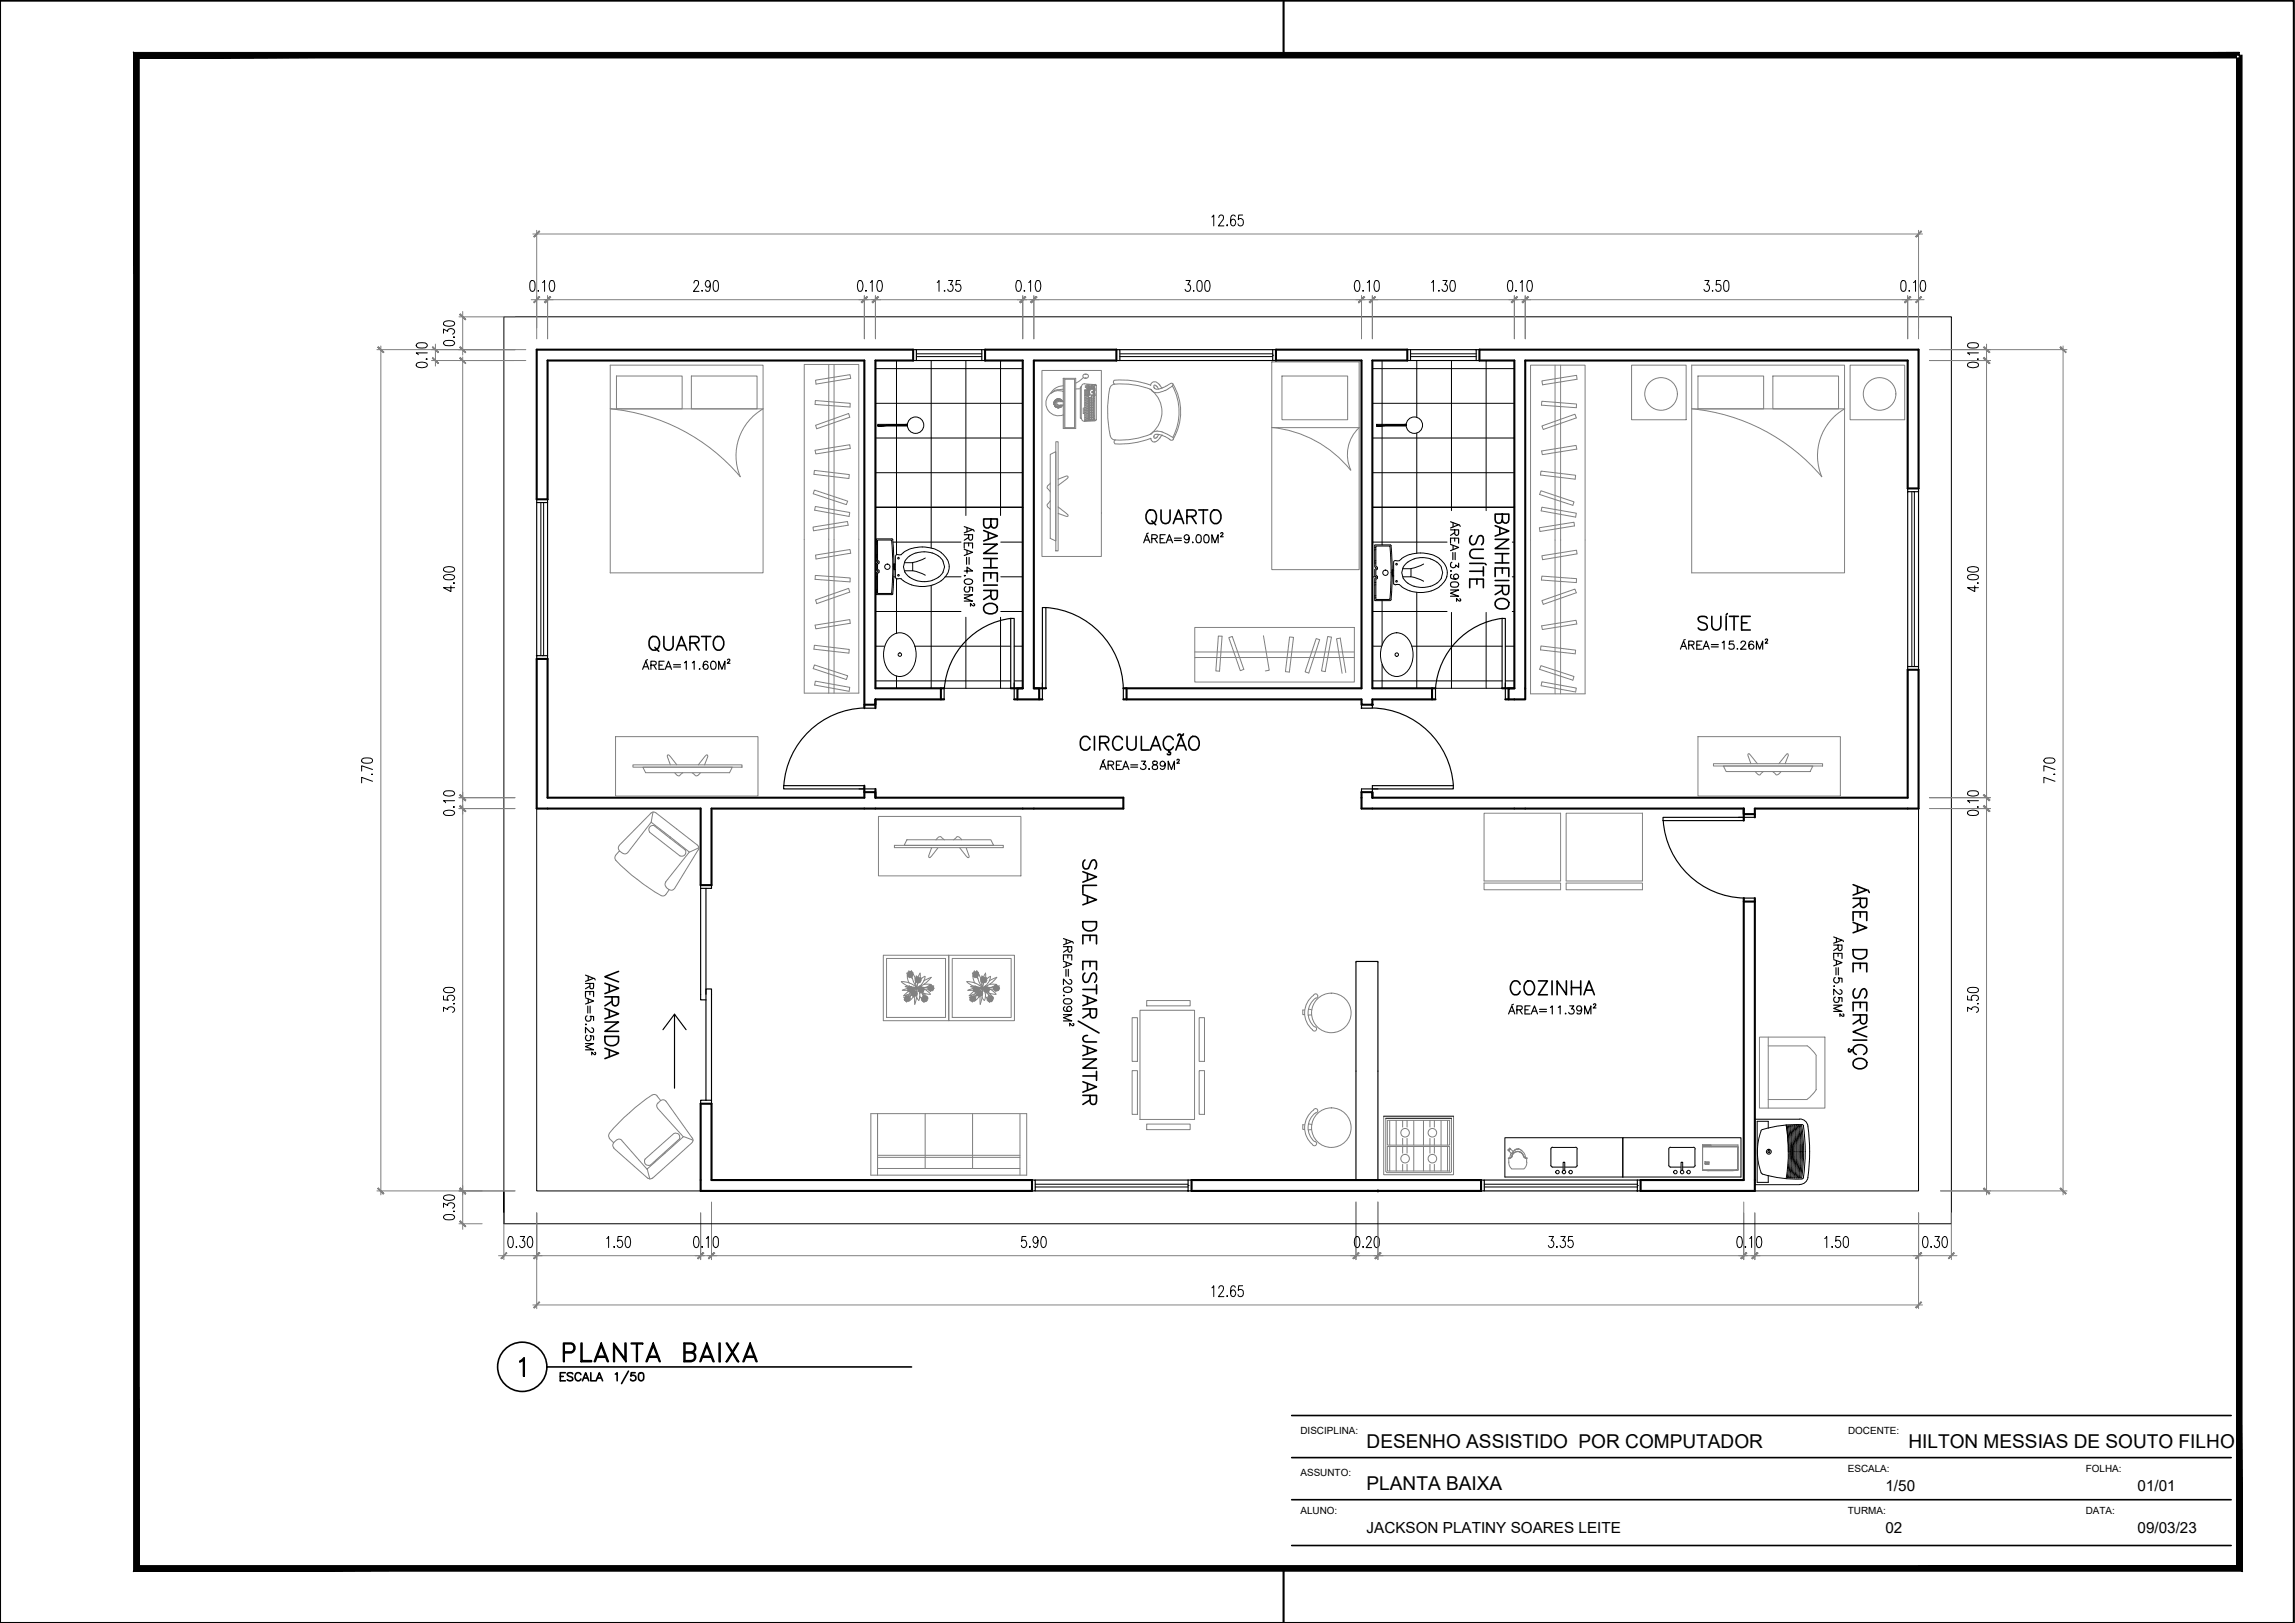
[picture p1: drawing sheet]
<svg xmlns="http://www.w3.org/2000/svg" width="420mm" height="297mm" viewBox="0 0 420 297" stroke-linecap="round" stroke-linejoin="round" font-family="sans-serif">
<defs><g id="words">
<text font-size="7.1" x="102" y="250.5">PLANTA BAIXA</text>
<text font-size="4.4" x="101.2" y="254">ESCALA</text>
<g font-size="3.5">
<text x="250.2" y="265">DESENHO ASSISTIDO POR COMPUTADOR</text>
<text x="349.4" y="265">HILTON MESSIAS DE SOUTO FILHO</text>
<text x="250.2" y="272.7">PLANTA BAIXA</text>
</g>
<g font-size="2.8">
<text x="345.2" y="272.9">1/50</text>
<text x="391.3" y="272.9">01/01</text>
<text x="250.2" y="280.6">JACKSON PLATINY SOARES LEITE</text>
<text x="345.2" y="280.6">02</text>
<text x="391.3" y="280.6">09/03/23</text>
</g>
<g font-size="1.8">
<text x="238.1" y="262.5">DISCIPLINA:</text>
<text x="338.3" y="262.5">DOCENTE:</text>
<text x="338.3" y="269.4">ESCALA:</text>
<text x="381.8" y="269.4">FOLHA:</text>
<text x="238.1" y="270.2">ASSUNTO:</text>
<text x="238.1" y="277.1">ALUNO:</text>
<text x="338.3" y="277.1">TURMA:</text>
<text x="381.8" y="277.1">DATA:</text>
</g>
</g></defs>
<!-- layer: A-PARED -->
<g fill="none" stroke="#000" stroke-width=".38">
<path d="M0 .1h419.9v296.9h-419.9zM235 .1v10M160.3 128v1h-2.1M160.3 128v1.6M160.3 128h12.5M172.3 126v2M172.8 126h-12.5v-60h6.9v-2h-68.9v27.4h1.9v-25.4h58v63.6M185 126h2.2M185.7 128h5.1M187.2 126h-.9v2M187.2 126v-60h-6.9v-2h24.1v2h-15.1v60M189.3 126h.9v2"/>
<path d="M189.3 126h2.2M205.7 128h43.6v1h1.9v-1h11.6M205.7 126h43.6v-60h-15.7v-2h24v2h-6.4v60h11.6M206.2 126v2M262.2 126v2M275 126h2.2M277.2 126v-60h-6.4v-2h80.4v25.4h-2v-23.4h-70v62h-3.6M277.2 126h-1v2M158.2 145h2.1v1M158.2 143.8v2.2h-58v-25.4h-1.9v27.4h30v14h2v-14h75.4v-2h-45.4M160.3 144.4v1.6M251.2 146v-1h-1.9v3h69.9"/>
<path d="M251.2 145v1M251.2 146h98v-23.4h2v25.4h-29.9v1.6M319.2 148v1h2.1M319.2 148v2.2M319.2 164.4v51.6h-18.8v2h20.9v-53.6M319.2 165h2.1M128.3 202h2v14h58.6v2h-60.6zM218.1 216h53v2h-53zM235 287v10"/>
</g>
<!-- layer: A-HACH -->
<g fill="none" stroke="#000" stroke-width=".18">
<path d="M160.3 73.8h26.9M160.3 67.5h26.9M164.1 66v35.5M170.5 66v34.4M176.8 66v28.3M183.2 66v28.3M251.2 73.8h26M251.2 67.5h26M253 66v33.7M259.4 79.3v21.9M259.4 66v10.4M265.7 66v27.5"/>
<path d="M272.1 66v27.5M160.3 99.2h.1M160.3 92.9h26.9M160.3 86.5h26.9M160.3 80.2h26.9M163.5 99.2h12.4M183.2 99.2h4M251.2 99.2h13.7M251.2 92.9h26M251.2 86.5h26M251.2 80.2h26M276.9 99.2h.3"/>
<path d="M160.3 118.3h1.6M160.3 111.9h15.6M160.3 105.6h.1M163.6 105.6h.3M164.1 105.9v10M167.5 118.3h17.5M170.5 107.1v18.9M173 105.6h2.9M176.8 113v13M183.2 113v13M183.2 111.9h4M183.2 105.6h4"/>
<path d="M185.7 118.3h1.5M251.2 118.3h1.7M251.2 111.9h13.7M251.2 105.6h.7M253 109.9v8.2M254.8 105.6h.3M258.5 118.3h16.5M259.4 108.4v17.6M264.8 105.6h.1M265.7 112.1v13.9M272.1 112.1v13.9M275.6 118.3h1.6"/>
<path d="M276.9 111.9h.3M276.9 105.6h.3M160.3 124.6h24.7M164.1 123.7v2.3M172.8 126h12.2M185.7 124.6h1.5M251.2 124.6h23.8M253 121.6v4.4M262.8 126h12.2M275.6 124.6h1.6"/>
</g>
<!-- layer: A-PISOS -->
<path d="M98.3 148v70h30M351.2 148v70h-29.9M253.3 204.3h12.8M253.7 204.7h12" fill="none" stroke="#000" stroke-width=".18"/>
<!-- layer: A-PARED-VISTA -->
<path d="M248.2 216v-40h4.1v40" fill="none" stroke="#000" stroke-width=".21"/>
<!-- layer: A-PARED -->
<g fill="#000" stroke="#000" stroke-width=".18">
<path d="M25.5 10.6h384.5v-1zM24.5 9.6h385.5l-384.5 1zM24.5 9.6l1 276.9v-275.9zM24.5 9.6l1 276.9-1 1.1zM25.5 286.5l-1 1.1 384.9-1.1zM24.5 287.6l384.9-1.1 1.1 1.1zM409.4 10.1v276.4l1.1 1.1zM409.4 10.1h1.1v277.5z"/>
<circle cx="233.6" cy="66" r=".16"/>
<circle cx="251.3" cy="129" r=".16"/>
<circle cx="252.3" cy="217.9" r=".16"/>
</g>
<!-- layer: A-PORTA -->
<g fill="none" stroke="#000" stroke-width=".21">
<path d="M160.3 92.8h26.9M251.2 92.8h26M185.1 113.2a14 14 0 0 0-12.2 12.8M191.5 111.2a15.2 15.2 0 0 1 14.2 14.8M275 113.2a14 14 0 0 0-12.2 12.8M158.2 129v.6h2.1v-.6M158.3 129.6a15.2 15.2 0 0 0-14.8 14.2M172.3 126h.5v2h-.5M185.7 126v-12.8h-.7v12.8h1.3M185.7 125v3h.6M190.2 126h1.3v-14.8h-.7v14.8M190.8 125v3h-.6"/>
<path d="M206.2 126h-.5v2h.5M249.3 129v.6h1.9v-.6M251.3 129.6a15.2 15.2 0 0 1 14.8 14.2M262.2 126h.6v2h-.6M275.6 126v-12.8h-.6v12.8h1.2M275.6 125v3h.6M157.3 144.4h3v.6M158.2 144.4h-14.7v-.6h14.7v1.2M251.2 144.4h14.9v-.6h-14.9v1.2M252.3 144.4h-3v.6M304.5 150.2a15.2 15.2 0 0 0 14.8 14.2M319.2 149v1.2h-14.7v-.6h14.7"/>
<path d="M321.3 149v.6h-3M129.2 162.6v38.8M129.2 162h-.9v21h.9M130.3 162v.6h-2M319.2 165v-.6h2.1v.6M123.5 185.6l-2.1 2.9M125.6 188.5l-2.1-2.9v13.6M129.2 182v-1h1.1v21h-1.1M129.2 201.4h-.9v.6M129.2 201.4h1.1"/>
</g>
<g fill="#000" stroke="#000" stroke-width=".18">
<path d="M191.4 126h.2zM249.2 129.6h.1z"/>
<circle cx="277.3" cy="92.8" r=".07"/>
<circle cx="190.8" cy="128" r=".07"/>
</g>
<!-- layer: A-JANELA -->
<g fill="none" stroke="#000" stroke-width=".21">
<path d="M167.2 64h.6v2h-.6M167.8 64h11.9v2h.6M167.8 66h11.9M179.7 64h.6M204.4 64h.6v2h-.6M205 64h28.6M233 64v2h-28M233 66h.6M257.6 64h.6v2h-.6M258.2 64h12.1v2h.5M258.2 66h12.1M270.3 64h.5"/>
<path d="M98.3 91.4v.6h1.9v-.6M98.3 92v28h1.9M100.2 92v28.6M349.2 89.4v.6M351.2 89.4v.6h-2v32M351.2 90v32M98.3 120v.6M349.2 122.6v-.6h2v.6M188.9 216h.6v2h-.6M189.5 216h28.6M217.5 216v2h-28M217.5 218h.6"/>
<path d="M271.1 216h.6v2h-.6M271.7 216h28.7M299.8 216v2h-28.1M299.8 218h.6"/>
</g>
<!-- layer: A-JANEL-IDEN -->
<g fill="none" stroke="#000" stroke-width=".18">
<path d="M167.8 65.3h11.9M167.8 64.8h11.9M205 65.3h28M205 64.8h28M233 65h.1M258.2 65.3h12.1M258.2 64.8h12.1M99 92v28M99.5 92v28M350 90v32M350.3 90h.1M350.5 90v32"/>
<path d="M99.3 120h.1M189.5 216.7h28M189.5 217.2h28M217.5 217h.1M271.7 216.7h28.1M271.7 217.2h28.1M299.8 217h.1"/>
</g>
<!-- layer: A-JANELA -->
<g fill="#000" stroke="#000" stroke-width=".18">
<path d="M233 65.9v.2zM299.7 218h.1z"/>
<circle cx="98.3" cy="120" r=".07"/>
<circle cx="217.5" cy="217.9" r=".07"/>
</g>
<!-- layer: A-MOBILIARIO -->
<g fill="none" stroke="#808080" stroke-width=".18">
<path d="M232.8 78.2a21.1 21.1 0 0 1 14.5 7.9M232.8 66.2h16v38.1h-16zM232.8 78.3h16M234.7 68.8h12v8h-12zM248.9 78.2a6.7 6.7 0 0 0-1.6 7.8M218.7 114.8h29.2v10h-29.2zM218.7 119.3h29.2M223.1 116.4h.6l-.4 6.4h-.7zM225 116.7l.6-.2 2.1 6-.6 .3zM231.3 116.4l1.1 6.3-.8 .1M236.1 116.6l.7 .1-.7 6.3-.8-.1zM241 116.9l.6 .2-2 6.1-.7-.2z"/>
<path d="M243.1 116.5l.7 .1-1.2 6.3-.7-.1zM218.7 120.3h29.2M246.4 123.1l-1-6.3-.7 .1 1 6.3M271.7 148.8h14v12.4h-14zM286.7 148.8h14v12.4h-14zM271.7 161.6h14v1.2h-14zM286.7 161.6h14v1.2h-14zM207.3 195.9h.9v8h-.9zM207.3 186.3h.9v8h-.9zM208.7 184.9h10v20h-10zM209.9 183.1h8v1h-8zM219.5 195.9h1v8h-1z"/>
<path d="M219.5 186.3h1v8h-1zM322.1 189.8h12v13h-12zM323.7 191.4h7.1M323.7 189.8v13M330.8 191.4l1.1 1 .6 .8M332.5 193.2v6.2M332.5 199.4l-.6 .8-1.1 1M159.4 203.8h28.6v11.3h-28.6zM160.7 203.8v11.3M160.7 213.9h26M160.7 211.8h26M160.7 211.4h26"/>
<path d="M169.4 203.8v10.1M178.1 203.8v10.1M186.7 203.8v11.3M209.9 205.7h8v1h-8zM253.3 204.3v10.7h12.8v-10.7M253.7 204.7v9.7M253.7 214.4l.2 .2M253.9 214.6h11.6M254 209.8h11.4v4.5h-11.4zM254 205h11.4v4.6h-11.4zM254.4 205v4.6M254.4 209.8v4.5"/>
<path d="M255.6 205v4.6M255.6 209.8v4.5M256.8 205v1.3M256.8 208.4v1.2M256.8 209.8v1.3M256.8 213.1v1.2M257.6 205v1.3M257.6 208.4v1.2M257.6 209.8v1.3M257.6 213.1v1.2M258.8 205v4.6M258.8 209.8v4.5"/>
<path d="M260.6 205v4.6M260.6 209.8v4.5M261.8 205v1.3M261.8 208.4v1.2M261.8 209.8v1.3M261.8 213.1v1.2M262.6 205v1.3M262.6 208.4v1.2M262.6 209.8v1.3M262.6 213.1v1.2M263.8 205v4.6M263.8 209.8v4.5"/>
<path d="M265 205v4.6M265 209.8v4.5M265.7 204.7v9.7l-.2 .2M323.7 201.2h7.1"/>
<circle cx="257.2" cy="212.1" r=".78"/>
<circle cx="257.2" cy="207.3" r=".78"/>
<circle cx="262.2" cy="207.3" r=".78"/>
<circle cx="262.2" cy="212.1" r=".78"/>
</g>
<!-- layer: A-WCCOZ -->
<g fill="none" stroke="#000" stroke-width=".18">
<path d="M160.4 99.6h.3M160.4 99.1h.3M163.2 98.9l.2 4.8-.2 4.8-2.5 .1v-3.7l.3-.1v-.4l-.3-.2v-1l.3-.1v-.4l-.3-.1v-3.8h2.4l.1 .1M163.3 98.6h-2.9v4.1l.3 .2-.3 .2v1.2l.3 .2-.3 .3v4h2.9M163.3 98.6l.1 .1a49.4 49.4 0 0 1 0 10.1h-.1M160.4 108.3h.3M160.4 107.9h.3M160.4 105.9h.3M160.4 105.5h.3M160.4 101.9h.3M160.4 101.5h.3M163.1 116.5a2.56 2.56 0 0 1 4.1 1.1 4.7 4.7 0 0 1-1.3 5.9 2.78 2.78 0 0 1-3.9-2.1 4.9 4.9 0 0 1 1.1-4.9z"/>
<path d="M163.7 103.2v1.1zM163.7 104.3h.3M163.7 103.2h.3M163.9 101.7v4.1M164 105.7l.3 .2M164.3 101.5l-.3 .2M164.3 101.5h.7M165 105.9l.7 .6 1.2 .5M165 105.9l-.7 .1M165.6 103h1.5v1.5h-1.5M165.7 102.7l-.3 1 .3 1M165.7 104.7a3.3 3.3 0 0 0 2 1.5"/>
<path d="M166.9 100.4l-1.2 .5-.7 .6M166.9 100.4a6 6 0 0 1 6 1.3 2.9 2.9 0 0 1-.6 4.6 6.3 6.3 0 0 1-5.4 .8M167.1 104.5l1 .2 1.3 .6M167.7 106.2a5.2 5.2 0 0 0 3 0M169.4 102.1l-1.3 .6-1 .3M170.6 101.2a3.3 3.3 0 0 1 2.1 1.5M170.7 101.2a4.4 4.4 0 0 0-5 1.5M172.6 102.7l.3 1-.3 1M172.7 104.7a3.5 3.5 0 0 1-2.1 1.5M251.7 109.4h.2M251.7 109h.2M251.7 107h.2"/>
<path d="M251.7 106.6h.2M251.7 103h.2M251.7 102.6h.2M251.7 100.6h.2M251.7 100.2h.2M254 116.5a2.56 2.56 0 0 1 4.2 1.1 4.7 4.7 0 0 1-1.3 5.9 2.78 2.78 0 0 1-3.9-2.1 4.9 4.9 0 0 1 1-4.9zM254.5 100l-.1-.1h-2.5v3.7l.3 .2v.4l-.3 .1v1l.3 .2v.4l-.3 .1v3.7h2.4M254.5 100l.2 5.5-.2 3.4-.1 .8M254.5 109.9l.1-.1a49 49 0 0 0 0-10l-2.9-.1v4l.3 .3-.3 .2v1.2l.3 .2-.3 .3v4h2.8M254.9 104.3v1.1zM254.9 105.3h.2M254.9 104.3h.2"/>
<path d="M255.1 102.8v4.1M255.2 106.8l.3 .2M255.5 102.6l-.3 .2M255.5 102.6h.7M256.2 107h-.7M256.2 107l.4 .3M256.6 107.4a6.2 6.2 0 0 0 7 0M256.6 102.3l-.4 .3M256.8 104.1h1.5v1.5h-1.5M256.9 103.8a2.56 2.56 0 0 0 1.7 3.4l.3 .1M258.1 101.5l-1.5 .7M258.1 101.5a6.7 6.7 0 0 1 3.9 0"/>
<path d="M258.3 105.6l1 .2 1.3 .6M258.9 102.3a5.2 5.2 0 0 1 3 0M258.9 107.3a5.2 5.2 0 0 0 3 0M258.9 102.3a3.5 3.5 0 0 0-2 1.5M260.6 103.2l-1.3 .6-1 .3M261.9 102.3a3.3 3.3 0 0 1 2 1.5M262 101.5l1.6 .7M263.5 102.3a2.97 2.97 0 0 1 1.1 3.8M263.9 103.8l.2 1-.2 1M263.9 105.8a3.5 3.5 0 0 1-2 1.5M264.6 106.1l-1.1 1.2M275.5 208.2h21.6v7.2v-7.2h21.6v7.2h-43.2z"/>
<path d="M283.9 210.3l.1 3.1 .2 .2h2M284.2 210h4.2M284.2 210l-.3 .3M286.2 214.2v-1.5h.3v1.5M288.4 210l.4 .3M288.7 210.3v3M288.8 213.3l-.4 .3h-1.9M305.5 210.3l.1 3.1 .2 .2h2M305.8 210h4.2M305.8 210l-.3 .3M307.8 214.2v-1.5h.3v1.5M308.1 213.6h1.9"/>
<path d="M310 210l.3 .3M310.3 210.3v3M310.3 213.3l-.3 .3M322.6 214.9a21.9 21.9 0 0 0 7.3 .9M323.7 206.5v-1.3h-2v11.2h2v-1.2M327.2 206.1l.4 4.7-.4 4.7M327.4 210.8l-.1-2.1-.3-2.8a30.4 30.4 0 0 1 0 9.8M327.4 206.1h-.2M327.4 206.1l.3 2.7 .1 2.7-.3 3.3-.1 .7h-.2M327.8 215.5l.4-4.7-.4-4.8-.2 .1 .4 4-.1 2.7-.3 2.7 .2 .1M328 206l.4 4.8-.4 4.7M328.2 206h-.2"/>
<path d="M328.2 206l.3 2.7 .1 2.8-.3 3.4-.1 .7h-.2M328.4 206l.4 4.8-.1 2.7-.3 2.1h.1a27.9 27.9 0 0 0 .1-9.6h-.2M328.8 206h.2l.4 4.1-.1 2.7-.3 2.8h-.2l.3-2.8 .1-2.7zM329.2 206h.2l.1 .7 .3 4.1-.2 3.4-.2 1.4h-.2M329.3 206l.3 4.8-.3 4.8M329.6 206h.2M329.6 206l.4 4.1-.1 2.7-.3 2.8h.2M329.9 206l.3 4.8-.3 4.8M329.9 205.8a21 21 0 0 0-7.4 1 10.8 10.8 0 0 0 0 8l.2 .1M329.9 205.8l.1 .1a26.7 26.7 0 0 1 0 9.8l-.1 .1M331 206.1l.3 4.7-.3 4.7M331 215.5a1.5 1.5 0 0 1-1.5 1.3"/>
<path d="M331 206.1a1.5 1.5 0 0 0-1.5-1.3h-8.2v12h8.2"/>
<circle cx="167.6" cy="77.8" r="1.5"/>
<circle cx="258.9" cy="77.8" r="1.5"/>
<circle cx="162.5" cy="103.7" r=".49"/>
<circle cx="164.5" cy="102.2" r=".15"/>
<circle cx="164.5" cy="105.3" r=".15"/>
<circle cx="164.7" cy="119.8" r=".32"/>
<circle cx="253.6" cy="104.8" r=".49"/>
<circle cx="255.7" cy="103.3" r=".15"/>
<circle cx="255.7" cy="106.4" r=".15"/>
<circle cx="255.7" cy="119.8" r=".32"/>
<circle cx="285.1" cy="214.5" r=".32"/>
<circle cx="286.3" cy="214.5" r=".32"/>
<circle cx="287.5" cy="214.5" r=".32"/>
<circle cx="306.7" cy="214.5" r=".32"/>
<circle cx="308" cy="214.5" r=".32"/>
<circle cx="309.1" cy="214.5" r=".32"/>
<circle cx="323.8" cy="210.8" r=".19"/>
<circle cx="323.8" cy="210.8" r=".44"/>
</g>
<!-- layer: A-MOBILIA -->
<g fill="none" stroke="#808080" stroke-width=".18">
<path d="M111.7 66.8h28v38h-28zM111.7 74.8h28M112.9 68.8h12v6h-12zM126.6 68.8h12v6h-12zM139.7 74.8a9.9 9.9 0 0 0-4.2 12.5 35.6 35.6 0 0 0-23.8-12.5M147.2 66.7h10v60.2h-10zM149.3 73.3l6.4 .5-.1 .7-6.4-.5zM149.3 77.8l6.1-2.1 .2 .7-6.1 2.1zM149.3 69.6l6.3-1 .1 .6-6.3 1.1zM151.7 66.7v60.2M152.7 66.7v60.2M190.8 67.8h10.8v34h-10.8z"/>
<path d="M192.9 73.6h.1M192.9 73.6v.1M192.9 74h.1zM193 73.6h.1M193 73.8h.1zM193 73.5v.1M193 74.3l.1 .1M193.1 73.4h.1M193.1 73.7h.1M193.1 73.4l.1 .1zM193.1 73.6h.1M193.1 73.6h-.1l.1 .1"/>
<path d="M193.1 74.1h-.1l.2 .1M193.1 74.4l.1 .1M193.2 74.2h.1M193.2 73.2v.1h-.1M193.2 74.2l.1 .1M193.3 74.5h.1M193.3 74.5l.1 .1M193.3 73.1h.1M193.3 74.4h.1M193.4 73.3h.1M193.4 73.3l-.1-.1v.1M193.4 73.1h-.1"/>
<path d="M193.5 74.5v.1zM193.5 73h.1M193.5 73.2h.1M193.6 74.7h.1M193.6 74.5h.1M193.6 73h.1M193.7 74.7h.1M193.7 73.2h.1M193.7 73h.1M193.8 73.5h.8M193.8 74.2h.8M193.8 74.6v.1z"/>
<path d="M193.8 73.5a.32 .32 0 0 0-.3 .3 .32 .32 0 0 0 .3 .3M193.8 73.1h.1zM193.9 74.5v.1M194 73.2h.1M194 74.5v.1zM194 73.1h.1M194.1 73.2h.1M194.1 74.5h.1M194.1 74.5h.1zM194.1 73.2l.1-.1zM194.1 73.5a.49 .49 0 0 0-.7-.1 .49 .49 0 0 0 0 .7 .49 .49 0 0 0 .7 0M194.2 73.3h.1"/>
<path d="M194.2 74.4h.1M194.2 74.3v.1M194.3 73.3h.1zM194.3 74.5h.1M194.3 73.4h.1M194.3 73.4v.1M194.4 74.4l-.1 .1M194.4 73.5a.66 .66 0 0 0-1-.2 .66 .66 0 0 0 0 1 .66 .66 0 0 0 1-.2M194.4 74.2v.1zM194.5 73.5h.1M194.5 73.4v.1M194.5 73.5a.83 .83 0 0 0-1.2-.4 .83 .83 0 0 0 0 1.3 .83 .83 0 0 0 1.2-.3"/>
<path d="M194.6 70.6l-1 .3a2.6 2.6 0 0 0-1.3 1.1l.4-.2a1.11 1.11 0 0 1 1.2-.5l.7-.1M194.6 69.2h2.3v9.2h-2.3zM194.7 71.7a2.31 2.31 0 0 0-3.2 2.1 2.31 2.31 0 0 0 3.2 2.1M194.8 69.2v9.2M194.9 69.4h1.8v8.9h-1.8zM197.8 70.8h.2v5.8h-.2zM197.8 71.1l-.9 .1M198 76.5l.2 .5 .4 .1M198.3 75.7h.1M198.3 74.9h.1M198.3 75.6h.1M198.3 75h.1"/>
<path d="M198.3 75.2h.1M198.3 75.4h.1M198.3 74.7h.1M198.3 68.6a.5 .5 0 0 1 .6-.1 .5 .5 0 0 1 .3 .6 .5 .5 0 0 1-.6 .1 .5 .5 0 0 1-.3-.6zM198.3 69.1l-1.4 1M198.5 70.3l1.9 .1M198.6 76.9h.1M198.6 71.4h.1M198.6 72.1h.1M198.6 72.3h.1M198.6 69.2h.3M198.6 73h.2"/>
<path d="M198.6 74.2h.2M198.6 74.6h.2M198.6 73.9h.2M198.6 73.3h.2M198.6 71.4v.7M198.6 72.3v4.6M198.6 77h.2M198.6 76.4h.2M198.6 76.7h.2M198.6 75.8h.2M198.6 76.1h.2M198.6 75.5h.2"/>
<path d="M198.6 75.2h.2M198.6 74.9h.2M198.6 73.6h.2M198.6 71.9h.2M198.6 72.3h.2M198.6 71.6h.2M198.6 72.1h.2M198.6 72.7h.2M198.6 71.4h.2M198.6 68.5h.3M198.6 70.2l-.4 .2-.2 .4M198.7 70.8h.1"/>
<path d="M198.7 70.9h.1M198.7 70.6h.1M198.8 76.9h.1M198.8 71.4h.1M198.8 72.1h.1M198.8 72.3h.1M198.8 71.4v.7M198.8 72.3v4.6M199 76.9h.1M199 71.4h.1M199 72.1h.1M199 72.3h.1"/>
<path d="M199 71.2h.1M199 70.5h.1M199 73.5h.2M199 74.2h.2M199 74.5h.2M199 73.9h.2M199 73.2h.2M199 70.5v.7M199 71.4v.7M199 72.3v4.6M199 76.3h.2M199 76.6h.2"/>
<path d="M199 76h.2M199 75.7h.2M199 75.1h.2M199 75.4h.2M199 74.7h.2M199 72.9h.2M199 71.9h.2M199 71.6h.2M199 72.6h.2M199 70.7h.2M199 71h.2M199 70.9h.2"/>
<path d="M199 70.4h.1M199.1 76.9h.1M199.1 71.4h.1M199.1 72.1h.1M199.1 72.3h.1M199.1 71.2h.1M199.1 70.5h.1M199.2 70.5v.7M199.2 71.4v.7M199.2 72.3v4.6M199.3 74.4h.2M199.3 74.1h.2"/>
<path d="M199.3 73.8h.2M199.3 73.4h.2M199.3 73.1h.2M199.3 70.5v.7M199.3 71.4v.7M199.3 72.3v4.6M199.3 75.6h.2M199.3 75.9h.2M199.3 76.5h.2M199.3 76.2h.2M199.3 75h.2M199.3 75.3h.2"/>
<path d="M199.3 74.7h.2M199.3 72.9h.2M199.3 71.9h.2M199.3 71.6h.2M199.3 70.7h.5M199.3 71h.2M199.3 70.9h.2M199.3 76.9h.1M199.3 71.4h.1M199.3 72.1h.1M199.3 72.3h.1M199.3 71.2h.1"/>
<path d="M199.3 70.5h.1M199.3 76.9h.2M199.3 72.3h.5M199.3 72.1h.2M199.3 70.5h.5M199.3 71.2h.2M199.3 71.4h.2M199.5 76.9h.1M199.5 71.4h.1M199.5 72.1h.1M199.5 71.2h.1M199.5 70.7v.5"/>
<path d="M199.5 71.4v.7M199.6 73h.2M199.6 74.2h.2M199.6 74.6h.2M199.6 73.9h.2M199.6 73.3h.2M199.6 70.7v.5M199.6 72.7v4.2M199.6 76.4h.2M199.6 76.7h.2M199.6 75.8h.2M199.6 76.1h.2"/>
<path d="M199.6 75.5h.2M199.6 75.2h.2M199.6 74.9h.2M199.6 73.6h.2M199.6 71h.2M199.6 70.9h.2M199.6 76.9h.1M199.6 71.2h.1M199.6 76.9h.2M199.6 71.2h.2M199.8 76.9h.1M199.8 72.3h.1"/>
<path d="M199.8 71.2h.1M199.8 70.5h.1M199.8 70.5v.7M199.8 72.3v4.6M199.8 72.7h-.3v4.2M199.9 73h.2M199.9 74.2h.2M199.9 74.6h.2M199.9 73.9h.2M199.9 73.3h.2M199.9 70.5v.7M199.9 71.7v.2"/>
<path d="M199.9 72.3v4.6M199.9 76.4h.2M199.9 75.8h.2M199.9 76.1h.2M199.9 75.5h.2M199.9 75.2h.2M199.9 74.9h.2M199.9 73.6h.2M199.9 70.7h.5M199.9 71h.2M199.9 70.9h.2M199.9 76.9h.1"/>
<path d="M199.9 72.3h.1M199.9 71.9h.1M199.9 71.7h.1M199.9 71.2h.1M199.9 70.5h.1M199.9 76.9h.2M199.9 71.9h.2M199.9 72.3h.2M199.9 71.6h.2M199.9 71.2h.2M199.9 70.5h.5M200.1 76.9h.1"/>
<path d="M200.1 72.3h.1M200.1 71.9h.1M200.1 71.7h.1M200.1 71.2h.1M200.1 70.7v.5M200.1 71.7v.2M200.1 72.3v4.6M200.2 73.5h.2M200.2 73.2h.2M200.2 70.7v.5M200.2 71.4v.7M200.2 72.3v4.6"/>
<path d="M200.2 76.3h.2M200.2 76.6h.2M200.2 76h.2M200.2 72.9h.2M200.2 71.9h.2M200.2 71.6h.2M200.2 72.6h.2M200.2 71h.2M200.2 70.9h.2M200.2 76.9h.1M200.2 71.4h.1M200.2 72.1h.1"/>
<path d="M200.2 72.3h.1M200.2 71.2h.1M200.2 72.3h.2M200.2 72.1h.2M200.2 71.2h.2M200.2 71.4h.2M200.4 76.9h.1M200.4 71.4h.1M200.4 72.1h.1M200.4 72.3h.1M200.4 71.2h.1M200.4 70.6h.1"/>
<path d="M200.4 70.6v.6M200.4 71.4v.7M200.4 72.3v4.6M200.4 76.9h-.2M200.4 77l-1.9 .1M200.5 70.3l.2 .3M200.7 70.6v6.1M200.7 76.7l-.2 .3M203.2 71.1a21.8 21.8 0 0 0 .1 8.6M203.2 71.1a.98 .98 0 0 1 .9-.8 14.9 14.9 0 0 1 6.7 1M203.3 79.8a.99 .99 0 0 0 .9 .7M204 70.3a.44 .44 0 0 1 0-.7 15.6 15.6 0 0 1 6.7 .9"/>
<path d="M210.5 71.2l.4 .3M210.7 70.6a.8 .8 0 0 1 .6-.7 .8 .8 0 0 1 .9 .4l.5 .7M210.8 79.4a1.92 1.92 0 0 1 2.6-.1l1.3 .7M210.8 79.4a14.9 14.9 0 0 1-6.6 1.1 .42 .42 0 0 0-.1 .7M210.9 71.5a5 5 0 0 1-.3 8M211.3 79.7l.3-.2h.5l-.2 .5a.32 .32 0 0 1-.4 .2 .32 .32 0 0 1-.3-.4zM212.1 71.2l-.3-.5a.31 .31 0 0 0-.6-.1 .31 .31 0 0 0 .2 .5 2.23 2.23 0 0 0 2-.4l.9-.5a.27 .27 0 0 1 .4 0 .27 .27 0 0 1-.1 .4 10 10 0 0 1 .1 9.4 .32 .32 0 0 1 .1 .5 .32 .32 0 0 1-.5 0M212.1 79.5l1.3 .4 .9 .6M212.7 79.7a1.64 1.64 0 0 1-1.6 1.1l-.4-.3v-.3M212.7 79.7h.1M214.6 70.6l-1 .8-.7 .3a1.69 1.69 0 0 1-2.1-.3M214.7 70.2a9.8 9.8 0 0 1 0 10.2"/>
<path d="M280.2 66.8h10v60.2h-10zM282.3 78l6-2.2 .3 .7-6.1 2.1zM282.3 73.4l6.3 .5v.7l-6.4-.4zM282.3 69.7l6.3-1 .1 .7-6.3 1zM284.7 66.8v60.2M285.7 66.8v60.2M298.7 66.8h10v10h-10zM309.7 66.8h28v38h-28zM309.7 74.8h28M310.9 68.8h12v6h-12zM324.6 68.8h12v6h-12zM337.7 74.8a9.9 9.9 0 0 0-4.2 12.5 35.6 35.6 0 0 0-23.8-12.5"/>
<path d="M338.7 66.8h10v10h-10zM148.8 96.5l6.4-1.1 .1 .7-6.4 1zM149.1 89.7l6.1 2-.3 .7-6-2zM149.1 86.1l6.4 .8-.1 .7-6.4-.8zM149.2 82.4l6.4-1 .1 .7-6.3 1zM149.3 92.7l6.3 1.1-.2 .7-6.3-1.1zM192.3 88.5l-.5 .4-.1 .3 .6 .8M192.3 91.7l-.6 .7 .1 .3 .5 .5M192.3 83.2l1-.5v16.3l-1-.5zM193.3 80.8h.4v20h-.4zM193.7 87.7l1.5-.6 .3 .1-.3 .5-1.5 1.1M193.7 92.8l1.5 1.2 .3 .4-.3 .1-1.5-.5"/>
<path d="M210.7 80.2a15.6 15.6 0 0 1-6.6 1M281.8 96.6l6.4-1v.7l-6.3 1zM282.1 89.8l6.1 2-.2 .7-6.1-2zM282.1 86.2l6.4 .8-.1 .7-6.4-.8zM282.2 82.5l6.3-1 .2 .7-6.3 1zM282.3 92.8l6.3 1.1-.1 .7-6.3-1.1zM149.1 118.1l6.4 .8-.1 .6-6.4-.7zM149.2 114.4l6.4-1 .1 .7-6.3 1zM149.3 105.3l6.4 .5-.1 .7-6.4-.5zM149.3 109.8l6.1-2.1 .2 .7-6.1 2.1zM149.3 101.6l6.3-1 .1 .6-6.3 1.1zM282.1 118.2l6.4 .8-.1 .7-6.4-.8z"/>
<path d="M282.2 114.5l6.3-1 .2 .7-6.3 1zM282.3 109.9l6-2.1 .3 .7-6.1 2.1zM282.3 105.4l6.3 .5v.7l-6.4-.4zM282.3 101.7l6.3-1 .1 .7-6.3 1zM112.7 134.8h26.1v10.9h-26.1zM115.9 140h19.9v.4h-19.9zM122.7 140l-.5-1.5 .1-.3 .4 .3 1.2 1.5M127.8 140l1.2-1.5 .5-.3 .1 .3-.6 1.5M149.1 121.7l6.1 2-.3 .7-6-2zM149.3 124.7l6.3 1.1-.2 .7-6.3-1.1zM282.1 121.8l6.1 2-.2 .7-6.1-2zM282.3 124.8l6.3 1.1-.1 .7-6.3-1.1z"/>
<path d="M310.9 134.8h26v10.9h-26zM313.7 139.8h20v.4h-20zM320.5 139.8l-.5-1.6 .1-.2h.2l1.4 1.8M325.7 139.8l1.5-1.8h.1l.1 .2-.6 1.6M112.7 157.4a41.6 41.6 0 0 0 8.3 6.5M112.7 156.6a.66 .66 0 0 0 0 .8M113.4 154.7l-.2 .5 .2 .5M114 156.2l-.6-.5-.7 .8M114 156.1l.5 .2 .4-.3 4.3-5.5 7 5.4-4.4 5.5M117.7 140.4h16.4l-.5 1h-15.4zM118.9 152.3l5.6 4.4M119.2 148.8l-5.8 5.9"/>
<path d="M119.2 148.8a.66 .66 0 0 1 .9 0l7.6 5.9M119.6 148.6l-.4 1.8M119.8 151.2l5.6 4.3a.74 .74 0 0 1 0 .9 .74 .74 0 0 1-.9 .2M119.8 151.1a.74 .74 0 0 0-.9 .3 .74 .74 0 0 0 0 .9M123.5 141.4l.5 .5 .2 .1 .8-.6M126.7 141.4l.8 .6 .3-.1 .4-.5M127.7 154.7a.66 .66 0 0 1 .1 .8M127.8 155.6l-4.3 7-.4 .3-.6-.1M127.9 155.2l-1.7 .7M160.8 149.4h26.1v10.9h-26.1zM163.7 154.7h20v.4h-20zM166 153.7h15.4l.5 1h-16.4z"/>
<path d="M170.6 155.1l-.6 1.6 .1 .3 .5-.3 1.1-1.6M171.4 153.7l.4-.5 .3-.1 .8 .6M174.6 153.7l.7-.6 .3 .1 .5 .5M175.7 155.1l1.2 1.6 .4 .3 .1-.3-.5-1.6M315.5 140.2h16.4l-.5 1h-15.4zM321.4 141.2a.9 .9 0 0 0 .8 .6l.6-.6M324.5 141.2l.7 .6a.9 .9 0 0 0 .9-.6M121.9 161.4l-.1 .5 .2 .5M122 162.4l.5 .4-.6 .9a.66 .66 0 0 1-.9 .2M161.7 174.8h12v12h-12zM162.3 175.4h10.8v10.8h-10.8zM165 179.7l1.3 .8 1.5 .3"/>
<path d="M165 179.6l1.5 .3 1.4 .9M166 178.1l.6 .2-.5 .3M166 178.1l.6 .2M166.1 178.7l.1 .6 .3 .6M166.1 178.7l.3-.1-.1 .2M166.1 178.7l.9 .4M166.2 178.3h.4M166.3 178.3h-.1M166.4 177.7l.2 .6M166.4 177.7l.2 .3 .1-.2v.3M166.4 178l-.2-.1 .1 .3M166.5 178.6v.3"/>
<path d="M166.6 177.9v.4M166.6 178.7l.1 .1M166.6 178.4l.4 .3M166.6 178.3l.6 .1M166.6 178.3l-.5 .1M166.6 178.3l-.4 .4M166.6 178.3l.1 .5M166.6 178.3l.4 .4M166.6 178.3l.3-.4-.3 .4M166.6 178.3l-.1 .6M166.6 178.3l-.2 .5M166.8 178.6l.1 .2-.2-.2"/>
<path d="M166.8 178.4l.3 .2-.3-.1M166.9 178.2h.2M167.1 177.9l-.3 .2M167.1 178.2l-.2 .1M167.1 178l-.5 .3M167.5 179.2l.6 .2M167.5 179.1l.6 .3M167.6 179.3l-.8-1.6 .3 1.6 .8 1.5M167.6 179.3l.5 .1M167.7 178.9l.2 .1M167.7 179l.1 .2M167.7 178.6l-.1 1.3 .2 .9"/>
<path d="M167.8 178.6l.2 .9-.2 1.3M167.8 179.3h-.2M167.9 178.8l.2 .6M167.9 179.6l-.3 .1M167.9 179.6l-.1 .2M167.9 178.7l.2 .4M167.9 179.2l.6-1.1-.1 1.3M168 179.6v.4M168.1 178.9v.5zM168.1 179.4l-.5 .3M168.1 179.7v.1M168.1 179.4l.4 .4"/>
<path d="M168.1 179.3l.6 .1M168.1 179.4h.6M168.1 179.4l-.6 .1M168.1 179.4l-.4 .3M168.1 179.4l.1 .5M168.1 179.4l-.5 .1M168.1 179l.1-.2v.3M168.1 179.4l-.1 .6M168.1 179.4l-.3 .5M168.1 179.4l-.3 .3M168.2 179.7l.1 .2M168.3 179.1l.3-.1-.5 .4"/>
<path d="M168.3 179.4l.3 .2h-.3l.1 .2M168.3 179.2h.3M168.4 178.9l-.3 .5M168.4 179l-.3 .4M168.6 179.3l-.2 .1M169.3 178.7a2.56 2.56 0 0 0-1.5 2.1M169.4 178.7a2.56 2.56 0 0 1-1.5 2.1M170.5 178.9l-1.2 1.1-1.5 .7M170.5 178.9l-1.4 .6M173.7 174.8h12v12h-12zM174.3 175.4h10.8v10.8h-10.8zM177 179.7l1.3 .8 1.5 .3"/>
<path d="M177 179.6l1.5 .3 1.3 .9M178 178.1l.6 .2M178.1 178.7l.1 .6 .3 .6M178.2 178.7l.9 .4M178.2 178.3h.4M178.3 178.3h-.1M178.4 177.7l.2 .6M178.4 177.7l.2 .3M178.4 178l-.1-.1v.3M178.5 177.9l.1 .4M178.6 178.7v.1M178.6 178.4l.4 .3"/>
<path d="M178.6 178.3l-.4 .4M178.6 178.3l-.6 .1M178.6 178.3l-.5 .3M178.6 178.3l-.1 .6v-.3M178.6 178.3l.6 .1M178.6 177.9v.4M178.6 178.3l-.3 .5 .1-.2-.3 .1M178.6 178.3l-.5 .1M178.6 178.3l-.3 .4M178.7 178.6l.1 .2M178.7 177.8l-.1 .2M178.7 177.8v.3"/>
<path d="M178.8 178.6l.1 .2M178.8 178.2h.3M178.9 178.4l.2 .2-.3-.1M178.9 177.9l-.3 .4M179 178.7l-.4-.4 .1 .5M179.1 178.2l-.2 .1M179.1 178l-.5 .3M179.1 177.9l-.2 .2M179.5 179.1l.6 .3M179.6 179.3l-.8-1.6 .3 1.6 .7 1.5M179.7 179.3l.4 .1M179.7 178.9l.2 .1"/>
<path d="M179.7 179l.1 .2M179.8 178.6l-.2 1.3 .2 .9M179.8 178.6a2.86 2.86 0 0 1-1.3 3.7l-.4 .3M179.8 179.3h-.1M179.9 179.6l-.1 .2M179.9 178.8l.2 .6M179.9 178.7l.2 .3 .1-.2v.3M179.9 179.2l.5-1.1v1.3M180 179.6v.4M180 178.9v.5M180 179.7l.1 .1M180.1 179.4l-.4 .3"/>
<path d="M180.1 179.4l-.6 .1 .6-.1M180.1 179.4l-.5 .3 .2-.1M180.1 179.4l-.1 .6M180.1 179.4l.4 .4M180.1 179.3l.6 .1M180.1 178.9v.5M180.1 179.4l-.3 .5M180.1 179.4h.6M180.1 179.4l.1 .5M180.2 179.7l.1 .2M180.3 179.6l.1 .2M180.3 179.1l.3-.1-.5 .4"/>
<path d="M180.4 179.4l.2 .2h-.3M180.4 178.9l-.4 .5M180.4 179.2h.2M180.4 179a.47 .47 0 0 1-.4 .4 .47 .47 0 0 1-.5-.2M180.6 179.3l-.2 .1M181.3 178.7a2.56 2.56 0 0 1-1.5 2.1M181.4 178.7a2.56 2.56 0 0 0-1.6 2.1M182.5 178.9l-1.2 1.1-1.5 .7M182.5 178.9l-1.4 .6M165.5 182.6l.6 .2M165.5 182.5l.6 .3M165.6 183.1l.2-.1v.3"/>
<path d="M165.7 182.7l.4 .1M165.8 182.7l-.1 .1M165.9 182.4h-.2l.1 .2M166 183v.4M166 182.4v.4M166 183.1l.1 .2M166 182.7l-.3 .4M166.1 182.8l-.6 .1M166.1 182.8l-.5 .3M166.1 182.8l-.1 .6M166.1 182.8l.4 .4M166.1 182.8h.6"/>
<path d="M166.1 182.4v.4M166.1 182.8l-.3 .4M166.1 182.8l-.4 .4M166.1 182.8l.1 .4M166.1 182.8l.4 .3M166.1 180.8l.6 .3M166.1 183.1l.2 .2M166.2 182.3l-.2 .2-.1-.4 .2 .7M166.2 182.3v.2M166.2 181.4l.3-.1-.1 .2M166.3 183l.1 .3M166.3 183h.3"/>
<path d="M166.3 182.5l.3-.1-.5 .4M166.3 182.8l.3 .2M166.3 182.4l-.3 .4M166.3 182.7h.3M166.4 180.5l-.7 .1 .9 .2h1.3M166.4 180.6l.1 .1M166.4 182.3l-.3 .5M166.4 180.7v.2M166.4 181h-.1l1 .1M166.5 180.5l.2 .6M166.5 180.4l.2 .4M166.6 182.7l-.3 .1"/>
<path d="M166.6 181.3v.4M166.7 180.6v.5M166.7 181.4v.1M166.7 181.1l-.4 .3M166.7 181l-.5 .1M166.7 181.1l-.5 .3M166.7 181.1l-.1 .6M166.7 181.1l.4 .4M166.7 180.6v.4M166.7 181.1l-.3 .5M166.7 181.1h.6M166.7 181.1l-.5 .1"/>
<path d="M166.7 181.1l-.3 .3M166.7 181.1l.1 .4M166.7 181.1l.4 .3M166.8 181.6l.5 .2M166.8 181.4l.1 .2M166.8 181.9l.5-.1-.3 .4M166.8 180.5l-.1 .2M166.8 182l-.3 1.1M166.8 180.5v.3M166.9 181.8h.4M166.9 181.3l.1 .2M167 180.8l.2-.1-.5 .4"/>
<path d="M167 181.1l.2 .2-.3-.1M167 180.6l-.3 .5M167 180.9h.2M167 180.7a.47 .47 0 0 1-.4 .4 .47 .47 0 0 1-.5-.2M167 181.8h-.1M167.1 181.2l.2 .6M167.1 181.2l.2 .4M167.2 181.5l-.2-.1 .1 .3M167.2 181l-.2 .1M167.3 181.4v.5M167.3 182.2l.1 .1M167.3 181.8l-.5 .3 .3-.1"/>
<path d="M167.3 181.8l-.1 .7v-.4M167.3 181.8l.5 .4M167.3 181.8l.6 .1zM167.3 181.4l.1 .5M167.3 181.8l-.3 .5 .1-.2M167.3 181.8l-.5 .1M167.3 181.9l-.3 .3M167.4 181.8v.5M167.4 181.8l.4 .4M167.4 182.2l.2 .1M167.4 181.3l-.1 .2M167.5 181.3v.2"/>
<path d="M167.6 182v.3M167.6 181.9l.2 .2-.2-.1M167.6 181.4l-.3 .4M167.6 181.7h.3M167.8 180.8l-1.6 .1-1 .3M167.8 180.8v1.5l-.3 1.5v-1.8M167.8 180.8l-.4 1.3-.9 1M167.8 180.8l-1.3 .5-1.1 1 1.2-.5M167.8 181.7l-.2 .1M167.8 180.8l1.6-.1 1.4 .3M167.9 180.8l.9 1 1.1 .9-.9-1.1-1.2-.8M167.9 180.8l-1 1.1-.8 .7 .6-.9 1.1-.9"/>
<path d="M167.9 180.8a2.08 2.08 0 0 1 .3 2.3l-.4-.6M167.9 181.5l-.6 .4M167.9 180.8l-1.1 .3-1.6 .1M167.9 180.8l1.4 .2h1.6M167.9 181.5l-.3 .1M168 180.9l.6 .2M168.1 181.2l.5-.1zM168.3 181l-.1 .1h.4M168.4 182.3l.8 .8M168.4 180.5l.2 .6M168.4 180.5l.2 .3M168.4 180.8l-.1-.1v.3"/>
<path d="M168.5 181.4v.3M168.6 181.5v.1M168.6 180.7v.4zM168.6 181.1l-.5 .3 .3-.1-.1 .3M168.6 181.1l-.1 .6M168.6 181.1l.4 .4zM168.6 181.1h.6zM168.6 181.1l-.3 .5M168.6 181.1l.1 .5M168.7 182.6l.5 .2zM168.7 181.4l.2 .2M168.7 180.6l-.1 .2"/>
<path d="M168.7 180.6v.2M168.8 181.9l.4 1.2M168.8 182.8h.4M168.9 181.1l.2 .2h-.2v.3M168.9 180.7l-.7 .8 .4-.4M168.9 181h.2M168.9 181.1l.2-.1 .4 .2 .8 .7M168.9 182.4l.2 .1M168.9 180.7l-.3 .4M168.9 182.4l.1 .2M169 182.8h-.2M169 183.1h-.2"/>
<path d="M169 181.7l1.3 .3M169 183.1v.2M169 182.2l.2 .7M169 182.2l.2 .3M169.1 180.7l-.5 .4M169.1 183.1v.3M169.1 180.7l-.2 .2M169.2 180.2h1.3M169.2 183.2l.1 .1M169.2 182.8l-.3 .4M169.2 182.8l-.5 .1h.6M169.2 182.5l.1-.2 .1 .3"/>
<path d="M169.2 182.4l.1 .4zM169.2 182.8l-.5 .3M169.2 182.9v.6M169.2 182.8l.5 .4M169.2 182.8l.6 .1M169.2 182.9l-.2 .4M169.3 182.8l-.4 .4M169.3 182.8v.5M169.3 182.8l.4 .4M169.3 183.2l.2 .1M169.5 182.6l.3-.2-.6 .4M169.5 182.9l.3 .2-.3-.1v.3"/>
<path d="M169.5 182.4l-.3 .4M169.5 182.7h.3M169.5 182.4l-.3 .5M169.8 182.7l-.3 .1M169.8 180.7l.6 .2M169.9 180.6l.5 .2M170 180.4l.2 .1M170.1 180.5v.2M170.1 180.8h-.1h.4M170.2 180.2l.2 .7M170.2 181.1l-.1 .2M170.2 180.2l.2 .3"/>
<path d="M170.3 181.1v.3M170.4 180.4v.4zM170.4 181.2l.1 .1M170.4 180.9l.4 .3zM170.4 180.8l.6 .1M170.4 180.8l.3-.4-.3 .5M170.4 180.9l-.5 .1M170.4 180.8l-.4 .4M170.4 180.9l.1 .4M170.4 180.8l-.5 .1M170.4 180.5l.1-.2v.3M170.4 180.8l-.5 .4 .3-.1"/>
<path d="M170.4 180.9l-.1 .6M170.4 180.9l-.2 .4M170.4 180.8l-.3 .4M170.5 180.2l-1.2 .5M170.5 181.2l.2 .2M170.6 181l.1 .3M170.6 181l.3 .1M170.7 180.9l.2 .2M170.7 180.7h.2l-.2 .2M170.9 180.4l-.3 .2M170.9 180.5l-.5 .3M177.5 182.6l.5 .2"/>
<path d="M177.5 182.5l.6 .3M177.6 183.1l.2-.1v.3M177.6 182.7l.5 .1M177.8 182.7l-.2 .1M177.8 182.1l.2 .7M177.9 182.2l.2 .3M177.9 182.4h-.2l.1 .2M178 182.8l-.5 .3M178 182.8l.5 .4M178 182.8h.6M178.1 182.8l-.3 .4M178.1 182.8h.6"/>
<path d="M178.1 182.8l-.6 .1M178.1 182.8l-.4 .4M178.1 182.7l-.4 .4M178.1 182.8l-.1-.4 .1 .4M178.1 182.8v.5l-.1-.2M178.1 182.8l.4 .3M178.1 182.5l.1-.2v.2M178.1 182.8l-.1 .6v-.4M178.1 180.9l.6 .2M178.1 180.8l.6 .3M178.2 183.1l.1 .2M178.2 181.4l.3-.1-.1 .2"/>
<path d="M178.3 183v.3M178.3 182.5l.3-.1-.5 .4M178.3 182.8l.3 .2h-.3M178.3 182.7h.3M178.3 180.5l-.6 .1 .9 .2h1.2M178.3 180.6l.2 .1M178.4 180.7v.2M178.4 182.4l-.3 .4M178.4 182.3l-.3 .5M178.4 181h-.1l1 .1M178.5 180.5l.2 .6M178.5 180.4l.2 .4"/>
<path d="M178.6 182.7l-.2 .1M178.6 181.3v.4M178.7 180.6v.4zM178.7 181.1l-.5 .3M178.7 181.4l.1 .1M178.7 181.1l.4 .4M178.7 181.1l-.3 .5M178.7 181.1h.6M178.7 181.1l-.4 .3M178.7 181.1l.1 .4M178.7 181.1l.4 .3M178.7 181l-.5 .1h.5"/>
<path d="M178.7 180.7l.1-.2v.3M178.7 181.1l-.1 .6M178.7 181.6l.6 .2M178.8 181.6l.6 .2M178.8 181.4l.2 .2M178.9 181.8h.4M178.9 180.8l.3-.1-.5 .4M179 181.1l.2 .2-.3-.1 .1 .3M179 180.9h.2M179 180.6l-.3 .5M179 180.7l-.3 .4M179 181.8h-.1"/>
<path d="M179.1 181.2l.2 .6M179.1 182l-.2 .1M179.1 182.1v.2M179.2 181.2l.1 .4M179.2 181.5l-.2-.1 .1 .3M179.2 181l-.2 .1M179.3 182.1v.4M179.3 181.4v.5zM179.3 181.8l-.5 .3M179.3 181.8l.5 .4zM179.3 181.8l.6 .1zM179.3 181.8l-.2 .5"/>
<path d="M179.3 181.8l-.5 .1M179.3 181.9l-.3 .3M179.3 181.8l-.3 .4M179.3 181.8l.1 .5-.1-.1M179.4 181.5v-.2v.2M179.4 181.8l-.1 .7M179.4 182.2l.2 .1M179.6 181.6l.3-.1-.6 .4M179.6 181.9l.2 .2-.2-.1v.3M179.6 181.7h.3l-.3 .1M179.6 181.4l-.3 .4M179.7 181.4l-.4 .4"/>
<path d="M179.8 182.5l.4 .6M179.8 180.8v1.5l-.3 1.5v-1.8M179.8 180.8l-1.3 .5-1.1 1 1.2-.5M179.8 180.8l1.5-.1 1.5 .3M179.8 180.8l1 1 1.1 .9-.9-1.1-1.1-.8M179.8 180.8l-1.5 .4h-1.1M179.8 180.8l1.5 .2h1.5M179.8 180.8h-1l-1.6 .4M179.9 180.8l-1.2 .9-.6 .9M179.9 180.8l-.4 1.3-1 1 .3-1.1M179.9 180.8a2.14 2.14 0 0 1 .3 2.3M180 180.9l.6 .2"/>
<path d="M180.1 180.9a.39 .39 0 0 1 .4 .1 .39 .39 0 0 1 0 .5l-.1 .1M180.3 181l-.1 .1h.4M180.4 180.5l.2 .6M180.4 181.3l-.3 .1M180.4 181.3l-.1 .3M180.4 180.5l.2 .3 .1-.2M180.4 180.8l-.1-.1v.3M180.5 181.2l.1-.1-.4 .4zM180.5 181.4v.3M180.6 180.7v.4zM180.6 181.1l-.5 .3M180.6 181.5l.1 .1"/>
<path d="M180.6 181.1l.4 .4zM180.6 181.1h.6zM180.6 181.1l-.5 .1M180.6 181.1l.1 .5M180.6 181.1l-.1 .6M180.6 182.6l.6 .3M180.7 182.6l.6 .2M180.7 181.4l.2 .2M180.7 180.6v.2M180.7 182.9l.5-.1zM180.8 183.1h.2v.2M180.8 182.8h.4"/>
<path d="M180.8 181.3l.1 .3M180.8 181.9l.4 1.2-.8-.8M180.9 181.1l.2 .2h-.3M180.9 181h.2M180.9 180.7l-.3 .4M180.9 181.1l.3-.1 .3 .2 .9 .7M180.9 183.2l.4-.4-.3 .5M180.9 182.8h-.1M181 182.2l.2 .7M181 181.7l1.3 .3M181.1 182.2l.2 .3 .1-.2-.1 .3M181.1 182.5l-.2-.1 .1 .2"/>
<path d="M181.1 180.7l-.3 .2M181.1 180.7l-.5 .4M181.2 183.1v.3M181.2 180.2h1.3M181.2 182.4v.4M181.2 182.8l-.5 .3M181.2 183.2l.1 .1M181.2 182.8l.4 .4M181.2 182.8l.6 .1M181.2 182.8l-.3 .4M181.2 182.8l.1 .5M181.2 182.8l.5 .4"/>
<path d="M181.3 182.9l-.1 .6M181.3 183.2l.2 .1M181.4 183l.1 .3M181.5 182.9l.2 .2-.2-.1M181.5 182.7h.3M181.5 182.4l-.3 .4M181.6 182.4l-.3 .5M181.8 182.4l-.3 .2M181.8 182.7l-.3 .1M181.8 182.4l-.5 .4M181.8 180.7l.6 .2M181.8 180.6l.6 .2"/>
<path d="M181.9 181l.5-.1-.3 .4M182.1 180.4l.2 .1M182.1 180.5v.2M182.1 180.8h-.1h.4M182.2 180.2l.2 .7M182.2 180.2l.2 .3M182.3 181.1v.3M182.4 181.2v.1M182.4 180.8l.3-.4-.3 .5M182.4 180.8l-.4 .4M182.4 180.8l-.5 .1M182.4 180.4v.4z"/>
<path d="M182.4 180.8l-.5 .4 .3-.1-.1 .2M182.4 180.9l-.1 .6M182.4 180.9l.4 .3M182.4 180.8l.6 .1M182.4 180.8l-.3 .4M182.4 180.9l.1 .4M182.5 180.2l-1.2 .5M182.5 181.2l.2 .2M182.5 180.3l-.1 .2M182.5 180.3v.3M182.6 181l.1 .3M182.7 181l.2 .1"/>
<path d="M182.7 180.6l.2-.1-.5 .3M182.7 180.9l.2 .2M182.7 180.7h.3l-.3 .2M238.8 184.9h-.3v.8h.3M239.6 184.7l.6 .1M240.1 185.7l-.6 .1M240.8 182.7a3.4 3.4 0 0 0-.2 5.2M240.9 182.7a.41 .41 0 0 0 .3-.7 .41 .41 0 0 0-.7 .2 4 4 0 0 0 0 6.5 .4 .4 0 0 0 .5-.3 .4 .4 0 0 0-.4-.5M111.5 208.4l.9 .8M111.6 207.4a.66 .66 0 0 0 0 .9M112.4 210.1l6.2 5.5M112.4 209.1l-.2 .5 .2 .5"/>
<path d="M112.9 208.6l-.6 .6M112.9 208.6l.5-.1 .4 .2M118.5 213.9l.5 1.9M119.4 200.4a40.5 40.5 0 0 0-7.9 7M119.4 200.4a.61 .61 0 0 1 .9 .2l.6 .8-.5 .5M119.5 215.6a.66 .66 0 0 1-.9 0M120.4 202.8l4.7 5.3-3.3 2.9-3.4 3-4.6-5.3M120.4 201.9l-.2 .4 .2 .5M121 201.4l.5-.1 .4 .3M121.9 201.5l4.9 6.8a.66 .66 0 0 1-.1 .9M123.4 207.5l-5.3 4.7a.74 .74 0 0 0 .1 .9 .74 .74 0 0 0 .9 .1M123.4 207.5a.74 .74 0 0 1 .9 .1 .74 .74 0 0 1 0 .9"/>
<path d="M124.3 208.5l-5.3 4.8M125.1 208l1.8 .7M126.6 209.2l-7.1 6.4M238.8 205.9h-.3v.8h.3M239.6 205.7l.6 .1M240.1 206.7l-.6 .1M240.8 203.7a3.4 3.4 0 0 0-.2 5.2M240.9 203.7a.41 .41 0 0 0 .3-.7 .41 .41 0 0 0-.7 .2 4 4 0 0 0 0 6.5 .4 .4 0 0 0 .5-.4 .4 .4 0 0 0-.4-.4M276.2 212.7a1.5 1.5 0 0 0 .5 1.2M276.4 212l-.3-.1a.65 .65 0 0 0 .8-.6 1.13 1.13 0 0 1 1.3-.5 1.13 1.13 0 0 1 .8 1l.4 .2M276.4 212h-.2v.8M276.4 210.2l-.3 .3"/>
<path d="M276.4 211.9l.3-.2a1.17 1.17 0 0 1 1.2-1 1.17 1.17 0 0 1 1.1 1.1l.6 .1-.2 .1M276.4 211.9h.1M276.5 210.2l-.4 .4M276.5 210.3l-.3 .3M276.6 210.3l-.4 .3M276.7 211.1l-.3 .8M276.7 211.1l.3-.3 .2 .1-.3 .3zM276.7 213.9h2.3M276.8 211.6l-.2 .3-.2 .1M277.2 210.6l-.2 .1M277.2 210.9l-.8-.8-.3 .4 .8 .8M277.2 210.6h.1"/>
<path d="M277.3 210.5l-.1 .1M277.4 210.4l.2-.1a.87 .87 0 0 1 .9 .3M277.4 210.4l-.1 .1M277.6 210.3h.1M278 210.2l.1 .1M278 210.3h-.4M278.5 210.6h.1M278.5 210.6a1.42 1.42 0 0 1 .8 1.3M279 211.6l.4 .3M279.4 212h.1v.8M279.5 212.7a1.5 1.5 0 0 1-.5 1.2M311.7 214.2v-4.3v4.3"/>
<path d="M311.7 214.2l1 .1h4.5l1-.1h-6.5h6.5M311.7 209.7v-.2v.2M311.7 209.9h6.5h-6.5M311.7 209.5h1.4v.2M311.8 209.7v.2M312.1 213h.8v.1h-.8zM312.1 212.6h.8v.2h-.8zM313 209.7v.2M313.1 209.7h-1.4h1.4M313.2 209.5h5v.2h-5zM313.3 209.7v.2M318.1 209.7v.2"/>
<path d="M318.2 209.9v4.3v-4.3"/>
<circle cx="304.1" cy="72.1" r="2.98"/>
<circle cx="344.1" cy="72.1" r="2.98"/>
<circle cx="243.7" cy="185.4" r="3.6"/>
<circle cx="243.7" cy="206.4" r="3.6"/>
</g>
<!-- layer: A-WCCOZ -->
<g fill="#000" stroke="#000" stroke-width=".18">
<path d="M160.7 78h5.4v-.3zM160.7 77.7h5.4l-5.4 .3z"/>
<path d="M252 78h5.4v-.3zM252 77.7h5.4l-5.4 .3z"/>
</g>
<!-- layer: A-TEXTO -->
<g fill="none" stroke="#000" stroke-width=".3">
<path d="M180.1 97.1l2.5 1-2.5 .9M180.1 99.6h2.5l-2.5 1.7h2.5M180.9 97.5v1.2M181.4 95v1a.65 .65 0 0 0 .7 .6l.4-.2 .1-.4v-1h-2.5v1a.66 .66 0 0 0 .6 .7 .66 .66 0 0 0 .7-.7M210.3 93.4a.95 .95 0 0 1 1.4 .9 1.1 1.1 0 0 1-.2 1.2 1.1 1.1 0 0 1-1.2 .2 1.57 1.57 0 0 1 0-2.3zM210.9 95.3l.7 .7M212.6 93.3v1.8a.83 .83 0 0 0 .8 .7 .83 .83 0 0 0 .8-.7v-1.8M214.8 95.8l1-2.5 .9 2.5M215.2 95h1.2M217.3 94.5h1.1a.61 .61 0 0 0 .5-1l-.5-.2h-1.1v2.5M218.1 94.5l.9 1.3M219.5 93.3h1.6"/>
<path d="M220.3 93.3v2.5M221.8 93.7a.95 .95 0 0 1 1.1-.3 .95 .95 0 0 1 .6 .9 1.19 1.19 0 0 1-1.2 1.5 1.45 1.45 0 0 1-.5-2.1zM269.5 98a1.04 1.04 0 0 0 0 1.7 .65 .65 0 0 0 .8-.5l.2-.7a.55 .55 0 0 1 .4-.4 .55 .55 0 0 1 .6 .1 1.26 1.26 0 0 1-.3 1.5M273.7 96.2l2.5 1-2.5 .9M273.7 98.7h2.5l-2.5 1.7h2.5M274.6 96.6v1.2M275 94.1v1.1l.2 .3a.59 .59 0 0 0 .9 0l.1-.3v-1.1h-2.5v1.1a.67 .67 0 0 0 .5 .5 .67 .67 0 0 0 .7-.2l.1-.3M119 116.8a.95 .95 0 0 1 1.1-.3 .95 .95 0 0 1 .6 .9 1.19 1.19 0 0 1-1.2 1.6 1.45 1.45 0 0 1-.5-2.2zM119.9 118.5l.7 .7M121.5 116.5v1.8a.86 .86 0 0 0 .9 .7 .86 .86 0 0 0 .8-.7v-1.8M123.8 119l1-2.5 .9 2.5M124.2 118.1h1.1"/>
<path d="M126.3 117.7h1.1a.61 .61 0 0 0 .4-1l-.4-.2h-1.1v2.5M127.1 117.7l.9 1.3M128.4 116.5h1.7M129.3 116.5v2.5M131.1 116.6a1.17 1.17 0 0 1 1.3 .4 1.17 1.17 0 0 1 0 1.4 .92 .92 0 0 1-1.1 .6 .92 .92 0 0 1-.7-1 1.73 1.73 0 0 1 .5-1.4zM180.1 106.4v-1.6h2.5v1.6M180.1 108.1h2.5v1l-.1 .4a.59 .59 0 0 1-1 0l-.1-.4v-1M180.1 102.2h2.5M180.1 103.9h2.5M180.1 107.1h2.5M180.2 110.9a1.44 1.44 0 0 1 2.4 .3 1.11 1.11 0 0 1-1.5 1.1 .95 .95 0 0 1-.9-1.4zM181.4 102.2v1.7"/>
<path d="M181.4 104.8v1M181.4 108.9l-1.3 .8M269.1 107.6v-1.6h2.5v1.6M269.1 103.1h2.5M269.1 104.5h2.5M270.4 106v.9M271.6 100.5h-1.8a.83 .83 0 0 0-.7 .9 .83 .83 0 0 0 .7 .8h1.8M271.6 103.7v1.7M271.8 103.1l.3 .3M273.7 105.5v-1.5h2.5v1.5M273.7 107.2h2.5v1l-.1 .4a.59 .59 0 0 1-.9 0l-.2-.4v-1M273.7 101.3h2.5"/>
<path d="M273.7 103h2.5M273.7 106.2h2.5M274.1 109.8a1.29 1.29 0 0 1 1.3-.2 1.29 1.29 0 0 1 .8 1.1 1.41 1.41 0 0 1-2.5 0v-.4zM275 101.3v1.7M275 104v.9M275 108l-1.3 .8M312.5 113.1a1.12 1.12 0 0 0-1.6 0 .7 .7 0 0 0 .5 .8l.7 .2a.66 .66 0 0 1 .2 1.1 1.11 1.11 0 0 1-1.4-.3M313.4 112.8v1.8a.83 .83 0 0 0 .8 .7 .83 .83 0 0 0 .8-.7v-1.8M316 112.8v2.5M316.2 112.3l-.2 .3M316.6 112.8h1.7M317.5 112.8v2.5"/>
<path d="M318.9 114h.9M320.4 112.8h-1.5v2.5h1.5M199.6 135.4a.92 .92 0 0 0-1.1-.6 .92 .92 0 0 0-.7 .9 1.05 1.05 0 0 0 .2 1.2 1.05 1.05 0 0 0 1.2 .2l.4-.4M200.4 134.8v2.5M201.3 136h1.1l.4-.2a.59 .59 0 0 0 0-.9l-.4-.1h-1.1v2.5M202.2 136l.8 1.3M205.5 135.4a.92 .92 0 0 0-1.1-.6 .92 .92 0 0 0-.7 .9 1.08 1.08 0 0 0 .3 1.2 1.08 1.08 0 0 0 1.1 .2l.4-.4M206.3 134.8v1.8a.83 .83 0 0 0 .9 .7 .83 .83 0 0 0 .8-.7v-1.8M209 134.8v2.5h1.4M210.6 137.3l1-2.5 .9 2.5M211 136.5h1.2M214 137.3v.4h.2l.1 .3-.1 .1h-.4l-.1-.1"/>
<path d="M214.8 135.4a.94 .94 0 0 0-1.1-.6 .94 .94 0 0 0-.7 .9 1.08 1.08 0 0 0 .2 1.2 1.08 1.08 0 0 0 1.2 .2l.4-.4M215.3 137.3l.9-2.5 1 2.5M215.6 136.5h1.2M215.7 134.4l-.1 .2M216.7 134.3l-.3 .3-.5-.2h-.1M218.1 134.9a.95 .95 0 0 1 1.4 .8 1.07 1.07 0 0 1-.2 1.3 1.07 1.07 0 0 1-1.2 .1 1.51 1.51 0 0 1 0-2.2zM198.2 159.5l2.5 1-2.5 .9M198.6 157.4a1.04 1.04 0 0 0 0 1.6l.6-.1 .2-.3a1.35 1.35 0 0 1 .8-1.2h.2a1.12 1.12 0 0 1 0 1.6M199.1 159.9v1.2M110.7 179.9l2.5 1-2.5 .9M113.2 177.8l-2.5 1 2.5 .9M198.2 163.7l2.5 1-2.5 .9"/>
<path d="M198.2 168.7h2.5v.8a1.32 1.32 0 0 1-1.2 .9 1.32 1.32 0 0 1-1.3-.9zM198.2 172.7v-1.5h2.5v1.5M198.2 177.5v-1.5h2.5v1.5M198.6 178.1a1.08 1.08 0 0 0 0 1.7 .65 .65 0 0 0 .8-.5 1.35 1.35 0 0 1 .8-1.2h.2a1.16 1.16 0 0 1 0 1.7M199.1 164.1v1.2M199.6 171.2v1M199.6 176v.9M200.7 162h-2.5v1.5M279.5 179.6a.95 .95 0 0 1 1.4 .9 1.19 1.19 0 0 1-1.2 1.6 1.49 1.49 0 0 1-.2-2.5zM281.6 179.5h1.7l-1.7 2.6h1.7M284.1 179.5v2.6M286.8 179.5v2.6l-1.7-2.6v2.6"/>
<path d="M287.7 179.5v2.6M289.4 179.5v2.6M339.3 161.9l2.5 1-2.5 .9M339.3 164.4h2.5v1.1a.61 .61 0 0 1-1 .5l-.2-.5v-1.1M339.3 168.5v-1.6h2.5v1.6M339.3 168.8l2.5 1-2.5 .9M339.3 173.8h2.5v.9a1.33 1.33 0 0 1-1.3 .8 1.33 1.33 0 0 1-1.2-.8zM339.3 177.9v-1.6h2.5v1.6M340.1 162.3v1.2M340.1 169.2v1.2M340.6 165.3l-1.3 .8M340.6 166.9v1"/>
<path d="M340.6 176.3v1M342 162.9l.2 .5M110.7 182.4h2.5v1.1a.61 .61 0 0 1-.9 .5l-.2-.5v-1.1M110.7 184.6l2.5 .9-2.5 1M110.7 187.1h2.5l-2.5 1.7h2.5M110.7 189.7h2.5v.8a1.33 1.33 0 0 1-1.2 .9 1.33 1.33 0 0 1-1.3-.9zM110.7 191.8l2.5 1-2.5 .9M111.5 180.3v1.2M111.5 184.9v1.2M111.5 192.2v1.2M112.1 183.2l-1.4 .9M197.4 186.9l3.8 2.1"/>
<path d="M198.2 182.1l2.5 1-2.5 1M198.2 184.6h2.5v1.1l-.1 .4a.59 .59 0 0 1-.9 0l-.1-.4v-1.1M198.2 191.3l2.5 1-2.5 .9M198.2 193.8h2.5l-2.5 1.7h2.5M198.2 198l2.5 .9-2.5 1M198.2 181.1h2.5M198.2 196.9h2.5M199.1 189.5a.64 .64 0 0 0-.8 .3 .64 .64 0 0 0 .2 .8l2.2 .1M199.1 182.5v1.2M199.1 191.7v1.2M199.1 198.3v1.2M199.6 185.5l-1.4 .8"/>
<path d="M200.7 180.2v1.7M200.7 196.1v1.6M278.3 180.2a.91 .91 0 0 0-1-.7 .91 .91 0 0 0-.8 1 1.19 1.19 0 0 0 1.2 1.6l.3-.2 .3-.5M287.7 180.7h1.7M290 182.1l.9-2.6 1 2.6M290.3 181.2h1.2M338.5 191.9l-.1 .2 .1 .4 .4-.1v-.3h.4M339.3 185v-1.5h2.5v1.5M339.3 185.7h2.5v1.1a.61 .61 0 0 1-1 .5l-.2-.5v-1.1M339.3 190.4h2.5M339.4 194.2a1.46 1.46 0 0 1 2.4 .2 1.22 1.22 0 0 1-1.9 1.1 .86 .86 0 0 1-.5-1.3zM339.6 181a1.16 1.16 0 0 0 0 1.7 .71 .71 0 0 0 .8-.6l.3-.7a.7 .7 0 0 1 .7-.4 1.08 1.08 0 0 1 0 1.7"/>
<path d="M339.9 193a.91 .91 0 0 1-.6-1.1 .91 .91 0 0 1 .9-.7 1.19 1.19 0 0 1 1.6 1.2l-.6 .6M340.6 183.5v.9M340.6 186.5l-1.3 .9M341.8 187.9l-2.5 .9 2.5 1M198.2 200.5h2.5v1l-.1 .4a.59 .59 0 0 1-.9 0l-.1-.4v-1M199.6 201.3l-1.4 .8"/>
</g>
<g fill="none" stroke="#000" stroke-width=".21">
<path d="M176.5 96.4l1.6 .5-1.6 .6M176.5 97.9h1.6v.6l-.3 .4-.4-.2-.1-.8M177 96.6v.7M177.3 98.4l-.8 .5M177.3 99.4v.5M178.2 96.9l.2 .3M209.4 99.3l.5-1.4 .6 1.4M209.6 98.8h.7M210.2 97.6l-.3 .1M210.9 98.6l.8-.1 .2-.2-.1-.3-.9-.1v1.4M211.4 98.6l.5 .7M212.4 98.6h.5"/>
<path d="M213.3 97.9h-.9v1.4h.9M213.5 99.3l.6-1.4 .6 1.4M213.7 98.8h.8M215 98.5h1.3M215 98.9h1.3M217.7 98.4a.47 .47 0 0 1-.6 .4 .47 .47 0 0 1-.2-.7 .47 .47 0 0 1 .7 0 1.35 1.35 0 0 1-.1 1.2h-.5l-.1-.2M218.4 99.2v.1zM219.2 97.9a.48 .48 0 0 1 .7 .3v.3a.61 .61 0 0 1-.5 .8 .82 .82 0 0 1-.4-1.1zM220.6 97.9a.43 .43 0 0 1 .7 .3 1.21 1.21 0 0 1-.2 1.1 .54 .54 0 0 1-.7-.3v-.8zM221.9 99.3v-1.4l.5 1.4 .6-1.4v1.4M223.5 97.6l.1-.1 .3 .1-.5 .6h.5M265.6 95.5l1.4 .5-1.4 .6"/>
<path d="M265.6 97h1.4l-.1 .9-.3 .1-.2-.1-.1-.9M265.6 99.4v-.9h1.4v.9M265.6 99.6l1.4 .6-1.4 .6M266 95.7v.7M266 99.9v.7M266.3 97.5l-.7 .5M266.3 98.5v.5M267.2 96l.1 .3M176.5 100.3v-.9h1.6v.9M176.5 100.5l1.6 .6-1.6 .6M176.5 104.5h1.6l-1.1-.7v1.1M176.5 105.4h.2z"/>
<path d="M176.5 108.9h1.6l-1.6 .6 1.6 .5h-1.6M176.6 106.2a.97 .97 0 0 1 1.5 .2 .78 .78 0 0 1-.8 .6 .78 .78 0 0 1-.8-.6zM176.8 107.4a.53 .53 0 0 0-.1 .8 .53 .53 0 0 0 .8 0 .53 .53 0 0 0-.1-.8l.7 .1v.7M177 102v1.3M177 100.7v.8M177.4 102v1.3M178.2 110.5l.2 .1-.1 .3-.6-.5v.5M265.6 108h1.4l-1.4 .6 1.4 .5h-1.4M265.6 104.4v.1zM265.6 106.7l.6-.2a.61 .61 0 0 1 .8 .5 .85 .85 0 0 1-1.4 0zM265.8 105.1a.42 .42 0 0 0-.3 .4 .42 .42 0 0 0 .3 .4 .88 .88 0 0 0 1.2-.3 .46 .46 0 0 0-.4-.5 .46 .46 0 0 0-.5 .4 .46 .46 0 0 0 .4 .5M265.8 102.9a.51 .51 0 0 0-.1 .9 .51 .51 0 0 0 .8-.4l.5 .4v-.7"/>
<path d="M266 101.1v1.3M266.4 101.1v1.3M267.3 109.6a.21 .21 0 0 1 .1 .2 .21 .21 0 0 1-.2 .2l-.5-.5v.6M307.6 118.8l.6-1.5 .6 1.5M307.8 118.3h.8M308.5 117l-.3 .2M309.2 118.1l.8-.1 .1-.5-.9-.2v1.5M309.7 118.1l.4 .7M310.6 118.1h.6M311.6 117.3h-1v1.5h1M311.8 118.8l.6-1.5 .5 1.5M312 118.3h.7"/>
<path d="M313.3 118h1.3M313.3 118.4h1.3M315.3 117.6l.3-.3v1.5M317.4 117.3h-.7l-.1 .7a.53 .53 0 0 1 .8-.1 .53 .53 0 0 1-.1 .8 .53 .53 0 0 1-.8-.1M318 118.8h.1zM318.7 117.7a.43 .43 0 0 1 .4-.4 .43 .43 0 0 1 .5 .3l-.2 .5-.8 .7h1.1M321 117.5a.43 .43 0 0 0-.6-.1l-.2 .2a1.23 1.23 0 0 0 .2 1.2 .47 .47 0 0 0 .7-.2 .47 .47 0 0 0-.3-.7 .47 .47 0 0 0-.6 .4M321.6 118.8v-1.5l.6 1.5 .5-1.5v1.5M323.2 117.1a.22 .22 0 0 1 .3-.2 .22 .22 0 0 1 .1 .3l-.4 .5h.4M117.6 122.5l.6-1.5 .6 1.5M117.9 122h.7M118.5 120.7l-.3 .2"/>
<path d="M119.2 121.7h.8l.1-.6-.9-.1v1.5M119.7 121.7l.4 .8M120.6 121.7h.6M121.6 121h-1v1.5h1M121.8 122.5l.6-1.5 .5 1.5M122 122h.7M123.3 121.7h1.3M123.3 122.1h1.3M125.3 121.3l.3-.3v1.5M126.7 121.3l.4-.3v1.5M128 122.5h.1zM129.6 121.2a.41 .41 0 0 0-.4-.2 .41 .41 0 0 0-.4 .3 .82 .82 0 0 0 .4 1.2 .45 .45 0 0 0 .4-.4 .45 .45 0 0 0-.4-.5 .45 .45 0 0 0-.5 .4"/>
<path d="M130.3 121.1a.48 .48 0 0 1 .7 .2 .7 .7 0 0 1 .1 .9 .7 .7 0 0 1-.8 .3 1.18 1.18 0 0 1 0-1.4zM131.6 122.5v-1.5l.6 1.5 .5-1.5v1.5M133.2 120.8a.22 .22 0 0 1 .3-.2 .22 .22 0 0 1 .1 .3l-.5 .5h.5M202.2 139.1l-.3 .1M205.3 139.3h-.9v1.5h.9M207 140h1.3M209 139.3h.7l-.4 .6a.5 .5 0 0 1 .4 .8 .5 .5 0 0 1-.9-.2M211.1 139.4v.4l.1 .1a.57 .57 0 0 1 .6 .2 .57 .57 0 0 1 .1 .6l-.6 .1a.43 .43 0 0 1-.4-.4 .43 .43 0 0 1 .5-.4l.4-.2 .1-.2a.54 .54 0 0 0-.8-.2zM213.3 139.8a.47 .47 0 0 1-.6 .5 .47 .47 0 0 1-.2-.7 .47 .47 0 0 1 .7 0 .72 .72 0 0 1 .1 .8 .72 .72 0 0 1-.8 .3l-.1-.1M215.5 139.1l.1-.1 .3 .1-.5 .6h.5M201.4 140.8l.5-1.5 .6 1.5M201.6 140.3h.7"/>
<path d="M202.9 140h.8l.2-.4-.4-.3h-.6v1.5M203.4 140l.5 .8M204.4 140h.5M205.5 140.8l.6-1.5 .6 1.5M205.7 140.3h.8M207 140.4h1.3M210.3 140.7h.1zM213.9 140.8v-1.5l.6 1.5 .5-1.5v1.5M107.2 178.5l1.5 .6-1.5 .5M107.2 180h1.5l-.2 .9-.5-.1v-.8M107.7 178.7v.7M108.8 179.1l.2 .3"/>
<path d="M194.7 171.8l1.5 .5-1.5 .6M194.7 173.3h1.5l-.1 .9h-.5l-.1-.9M194.7 175.7v-.9h1.5v.9M194.7 175.9l1.5 .6-1.5 .6M195.2 177.4v1.3M195.2 172v.7M195.2 176.1v.8M195.5 173.8l-.8 .5M195.5 174.8v.5M195.6 177.4v1.3M195.8 179.3l.4 .3-.1 .5h-.2h-.3l-.9-.9v1M196.3 172.3l.2 .3"/>
<path d="M335.7 171.5l1.5 .6-1.5 .5M335.7 173h1.5v.6l-.3 .4-.4-.2v-.8M335.7 175.4v-.9h1.5v.9M335.7 175.6l1.5 .6-1.5 .6M336 178.9a.52 .52 0 0 0-.2 .8 .52 .52 0 0 0 .8 .1 .52 .52 0 0 0-.1-.8l.7 .1v.7M336.1 177.1v1.3M336.2 171.7v.7M336.2 175.8v.8M336.5 173.5l-.8 .5M336.5 174.5v.5M336.5 177.1v1.3M337.4 172.1l.1 .2"/>
<path d="M107.2 182.4v-.9h1.5v.9M107.2 182.6l1.5 .6-1.5 .6M107.2 187.5h.1zM107.2 191h1.5l-1.5 .5 1.5 .6h-1.5M107.5 185.9a.51 .51 0 0 0-.2 .8 .51 .51 0 0 0 .7 .1 .51 .51 0 0 0 0-.8h.7v.8M107.5 189.5a.53 .53 0 0 0-.3 .7 .53 .53 0 0 0 .8 .2 .53 .53 0 0 0 0-.8h.7v.7M107.6 184.1v1.3M107.7 182.8v.7M108 180.5l-.8 .5M108 181.5v.6M108 184.1v1.3M108.3 188.1l.4 .3-.1 .4-.2 .2-.3-.1-.9-.9v1"/>
<path d="M108.9 192.6a.22 .22 0 0 1 .2 .2 .22 .22 0 0 1-.3 .2l-.5-.4v.5M194.7 182.2h.2zM194.7 185.7h1.5l-1.5 .6 1.5 .5h-1.5M194.8 180.8a.97 .97 0 0 1 1.4 .2v.2a.89 .89 0 0 1-1.5 0zM194.8 183l.6-.2a.61 .61 0 0 1 .8 .5 .89 .89 0 0 1-1.5 0zM194.9 184.3a.4 .4 0 0 0-.1 .6l.2 .2a1.16 1.16 0 0 0 1.1-.2 .47 .47 0 0 0-.2-.7 .47 .47 0 0 0-.6 .3 .47 .47 0 0 0 .4 .6M196.4 187.3a.21 .21 0 0 1 .2 .2 .21 .21 0 0 1-.2 .2l-.6-.4v.5M276.2 185.6l.6-1.5 .5 1.5M276.4 185.1h.7M277.1 183.8l-.3 .1M277.7 184.8l.9-.1v-.5l-.9-.1v1.5M278.2 184.8l.5 .8"/>
<path d="M279.2 184.8h.6M280.1 184.1h-.9v1.5h.9M280.3 185.6l.6-1.5 .6 1.5M280.5 185.1h.8M281.9 184.7h1.2M281.9 185.2h1.2M283.8 184.4l.4-.3v1.5M285.3 184.4l.3-.3v1.5M286.6 185.5h.1zM287.4 184.1h.7l-.4 .5a.5 .5 0 0 1 .4 .9 .5 .5 0 0 1-.9-.2M289.6 184.6a.47 .47 0 0 1-.7 .4 .47 .47 0 0 1-.2-.7 .47 .47 0 0 1 .8 0 1.35 1.35 0 0 1-.2 1.2 .46 .46 0 0 1-.6-.1M290.1 185.6v-1.5l.6 1.5 .6-1.5v1.5"/>
<path d="M291.7 183.9a.22 .22 0 0 1 .3-.2 .22 .22 0 0 1 .1 .3l-.4 .5h.5M335.7 180.5h.1zM335.7 184h1.5l-1.5 .6 1.5 .5h-1.5M336 182.5a.51 .51 0 0 0-.2 .7 .51 .51 0 0 0 .7 .1 .51 .51 0 0 0 0-.7h.7v.7M336.8 181.1h.1a.44 .44 0 0 1 .3 .7 .44 .44 0 0 1-.8 0l-.7-.8v1.1M337.4 185.6a.21 .21 0 0 1 .2 .2 .21 .21 0 0 1-.2 .2l-.6-.5v.5"/>
</g>
<!-- layer: A-COTAS -->
<g fill="none" stroke="#808080" stroke-width=".18">
<path d="M84 58h10.3M84.7 57v8M97.2 54.8h4.1M97.5 42.8h254.5M98.3 42.1v19.9M99.6 54.8h59.4M100.2 54.1v7.9M157.3 54.8h3.9M158.2 54.1v7.9M159.6 54.8h28.4M160.3 54.1v7.9M186.3 54.8h3.9"/>
<path d="M187.2 54.1v7.9M188.6 54.8h61.3M189.3 54.1v7.9M248.2 54.8h4.1M249.3 54.1v7.9M250.6 54.8h27.4M251.2 54.1v7.9M276.3 54.8h3.9M277.2 54.1v7.9M278.6 54.8h71.4M279.2 54.1v7.9M348.2 54.8h4.1"/>
<path d="M349.2 54.1v7.9M351.2 42.1v19.9M69 64h27.3M69.7 63.3v155.4M79 66h17.3M79.7 63v4M84.7 65.3v81.4M353.2 66h11.2M353.2 64h25.2M363.7 63v4M363.7 65.3v81.4M377.7 63.3v155.4"/>
<path d="M84 148h10.3M84 146h10.3M84.7 145v4M84.7 147.3v71.4M353.2 148h11.2M353.2 146h11.2M363.7 145v4M363.7 147.3v71.4M69 218h25.3M84.7 217v8M130.3 220v10.5M248.2 220v10.5"/>
<path d="M252.3 220v10.5M319.2 220v10.5M355.3 218h23.1M84 224h4.3M91.3 229.8h8M92.2 222v8.5M97.5 229.8h31.4M97.5 238.8h254.5M98.3 222v17.5M127.3 229.8h3.9M128.3 222v8.5M129.5 229.8h119.5"/>
<path d="M247.3 229.8h5.9M251.5 229.8h68.5M318.3 229.8h3.9M320.5 229.8h31.5M321.3 222v8.5M350.3 229.8h8M351.2 222v17.5M357.3 222v8.5"/>
</g>
<!-- layer: 0 -->
<g fill="#808080" stroke="#808080" stroke-width=".18">
<path d="M98.7 229.3l-.9 1.1 1-1.1zM98.7 229.3l-.9 1.1-.1-.1z"/>
<path d="M128.7 229.3l-1 1 .1 .1zM128.7 229.3h.1l-1 1.1z"/>
<path d="M128.7 229.3l-1 1 .1 .1zM128.7 229.3h.1l-1 1.1z"/>
<path d="M130.7 229.3l-.9 1.1 1-1.1zM130.7 229.3l-.9 1.1-.1-.1z"/>
<path d="M130.7 229.3l-.9 1.1 1-1.1zM130.7 229.3l-.9 1.1-.1-.1z"/>
<path d="M248.7 229.3l-1 1 .1 .1zM248.7 229.3h.1l-1 1.1z"/>
<path d="M248.7 229.3l-1 1 .1 .1zM248.7 229.3h.1l-1 1.1z"/>
<path d="M252.7 229.3l-.9 1.1 1-1.1zM252.7 229.3l-.9 1.1-.1-.1z"/>
<path d="M252.7 229.3l-.9 1.1 1-1.1zM252.7 229.3l-.9 1.1-.1-.1z"/>
<path d="M318.7 230.3l.1 .1 .9-1.1zM319.7 229.3h.1l-1 1.1z"/>
<path d="M321.7 229.3l-.9 1.1 1-1.1zM321.7 229.3l-.9 1.1-.1-.1z"/>
<path d="M318.7 230.3l.1 .1 .9-1.1zM319.7 229.3h.1l-1 1.1z"/>
<path d="M321.7 229.3l-.9 1.1 1-1.1zM321.7 229.3l-.9 1.1-.1-.1z"/>
<path d="M350.7 230.3l.1 .1 .9-1.1zM351.7 229.3h.1l-1 1.1z"/>
<path d="M98.7 229.3l-.9 1.1 1-1.1zM98.7 229.3l-.9 1.1-.1-.1z"/>
<path d="M91.7 230.3l.1 .1 .9-1.1zM92.7 229.3h.1l-1 1.1z"/>
<path d="M350.7 230.3l.1 .1 .9-1.1zM351.7 229.3h.1l-1 1.1z"/>
<path d="M357.7 229.3l-.9 1.1 1-1.1zM357.7 229.3l-.9 1.1-.1-.1z"/>
<path d="M98.7 238.3l-.9 1.1 1-1zM97.7 239.3l1-1-.9 1.1z"/>
<path d="M350.7 239.3l.1 .1 .9-1.1zM351.7 238.3l.1 .1-1 1z"/>
<path d="M84.2 223.5l1 1 .1-.1zM84.2 223.5l.1-.1 1 1z"/>
<path d="M84.3 217.4l-.1 .1 1.1 .9zM84.2 217.5l1.1 .9-.1 .2z"/>
<path d="M84.3 217.4l-.1 .1 1.1 .9zM84.2 217.5l1.1 .9-.1 .2z"/>
<path d="M84.2 147.6l1 .9 .1-.1zM84.2 147.6l.1-.2 1 1z"/>
<path d="M84.2 147.6l1 .9 .1-.1zM84.2 147.6l.1-.2 1 1z"/>
<path d="M84.2 145.5l1.1 .9-1-1zM84.2 145.5l1.1 .9-.1 .1z"/>
<path d="M84.2 145.5l1.1 .9-1-1zM84.2 145.5l1.1 .9-.1 .1z"/>
<path d="M84.2 65.6l1 .9 .1-.1zM84.2 65.6l.1-.2 1 1z"/>
<path d="M79.2 65.6l1 .9 .1-.1zM79.2 65.4l1.1 1-1.1-.8z"/>
<path d="M79.2 63.4v.2l1.1 .9zM79.2 63.6l1.1 .9h-.1z"/>
<path d="M84.2 63.6l1 .9h.1zM84.2 63.6l.1-.2 1 1.1z"/>
<path d="M84.3 57.4l-.1 .2 1.1 .8zM84.2 57.6l1.1 .8-.1 .1z"/>
<path d="M69.2 63.6l.9 .9h.2zM69.3 63.4l1 1.1-1.1-.9z"/>
<path d="M69.3 217.4l-.1 .1 1.1 .9zM69.2 217.5l1.1 .9-.2 .2z"/>
<path d="M100.7 54.3l-.9 1.1 1-1zM99.7 55.3l1-1-.9 1.1z"/>
<path d="M97.7 55.3l.1 .1 .9-1.1zM98.7 54.3l.1 .1-1 1z"/>
<path d="M100.7 54.3l-.9 1.1 1-1zM99.7 55.3l1-1-.9 1.1z"/>
<path d="M157.7 55.3l.1 .1 .9-1.1zM158.7 54.3l.1 .1-1 1z"/>
<path d="M157.7 55.3l.1 .1 .9-1.1zM158.7 54.3l.1 .1-1 1z"/>
<path d="M160.7 54.3l-.9 1.1 1-1zM159.7 55.3l1-1-.9 1.1z"/>
<path d="M160.7 54.3l-.9 1.1 1-1zM159.7 55.3l1-1-.9 1.1z"/>
<path d="M186.7 55.3l.1 .1 .9-1.1zM187.7 54.3l.1 .1-1 1z"/>
<path d="M186.7 55.3l.1 .1 .9-1.1zM187.7 54.3l.1 .1-1 1z"/>
<path d="M189.7 54.3l-.9 1.1 1-1zM188.7 55.3l1-1-.9 1.1z"/>
<path d="M189.7 54.3l-.9 1.1 1-1zM188.7 55.3l1-1-.9 1.1z"/>
<path d="M248.7 55.3l.1 .1 .9-1.1zM249.7 54.3l.1 .1-1 1z"/>
<path d="M251.7 54.3l-.9 1.1 1-1zM250.7 55.3l1-1-.9 1.1z"/>
<path d="M248.7 55.3l.1 .1 .9-1.1zM249.7 54.3l.1 .1-1 1z"/>
<path d="M251.7 54.3l-.9 1.1 1-1zM250.7 55.3l1-1-.9 1.1z"/>
<path d="M276.7 55.3l.1 .1 .9-1.1zM277.7 54.3l.1 .1-1 1z"/>
<path d="M276.7 55.3l.1 .1 .9-1.1zM277.7 54.3l.1 .1-1 1z"/>
<path d="M279.7 54.3l-.9 1.1 1-1zM278.7 55.3l1-1-.9 1.1z"/>
<path d="M279.7 54.3l-.9 1.1 1-1zM278.7 55.3l1-1-.9 1.1z"/>
<path d="M348.7 55.3l.1 .1 .9-1.1zM349.7 54.3l.1 .1-1 1z"/>
<path d="M348.7 55.3l.1 .1 .9-1.1zM349.7 54.3l.1 .1-1 1z"/>
<path d="M351.7 54.3l-.9 1.1 1-1zM350.7 55.3l1-1-.9 1.1z"/>
<path d="M350.7 43.3l.1 .1 .9-1.1zM351.7 42.3l.1 .1-1 1z"/>
<path d="M98.7 42.3l-.9 1.1 1-1zM98.7 42.3l-.9 1.1-.1-.1z"/>
<path d="M363.1 65.6l1.1 .9 .1-.1zM363.1 65.6l.2-.2 1 1z"/>
<path d="M363.1 63.6l1.2 .9-1-1.1zM363.1 63.6l1.2 .9h-.1z"/>
<path d="M363.1 65.6l1.1 .9 .1-.1zM363.1 65.6l.2-.2 1 1z"/>
<path d="M363.1 145.5l1.2 .9-1-1zM363.1 145.5l1.2 .9-.1 .1z"/>
<path d="M363.1 145.5l1.2 .9-1-1zM363.1 145.5l1.2 .9-.1 .1z"/>
<path d="M363.1 147.6l1.1 .9 .1-.1zM363.1 147.6l.2-.2 1 1z"/>
<path d="M363.1 147.6l1.1 .9 .1-.1zM363.1 147.6l.2-.2 1 1z"/>
<path d="M363.3 217.4l-.2 .1 1.2 .9zM363.1 217.5l1.2 .9-.1 .2z"/>
<path d="M377.3 217.4l-.2 .1 1.1 .9zM377.1 217.5l1.1 .9v.2z"/>
<path d="M377.1 63.6l1.1 .9zM377.1 63.6l.2-.2 .9 1.1z"/>
</g>
<!-- layer: A-COTAS -->
<g fill="none" stroke="#000" stroke-width=".18">
<path d="M221.9 39.7l.3-.3v1.9M223.1 39.8l.3-.4h.3l.2 .1v.6l-.8 1.2h1M226.1 39.6a.4 .4 0 0 0-.6-.2l-.2 .3a2.02 2.02 0 0 0 .2 1.6 .59 .59 0 0 0 .7-.5 .59 .59 0 0 0-.4-.7l-.5 .3v.3M227.5 39.4h-.7l-.1 .8a.54 .54 0 0 1 .7-.1 .54 .54 0 0 1 .2 .7 .52 .52 0 0 1-.3 .5 .52 .52 0 0 1-.6-.2v-.1M81.3 58.9a1.58 1.58 0 0 1 1.9 .2v.2a1.42 1.42 0 0 1-2 0zM97.2 51.4l.3-.1a.91 .91 0 0 1 .5 1.2l-.3 .7-.3 .1a.91 .91 0 0 1-.4-1.1zM98.6 53.2v.1zM99.3 51.7l.4-.4v2M100.8 51.4l.3-.1a1.17 1.17 0 0 1 .4 1.6l-.2 .3-.3 .1a1.24 1.24 0 0 1-.4-1.6zM127 51.8v-.1a.46 .46 0 0 1 .7-.3 .46 .46 0 0 1 .1 .7l-.8 1.2h1M128.5 53.2v.1zM130 52a.47 .47 0 0 1-.2 .5 .47 .47 0 0 1-.5 0 .6 .6 0 0 1-.2-.8 .6 .6 0 0 1 .7-.3 1.85 1.85 0 0 1 0 1.8l-.3 .1-.3-.1v-.2"/>
<path d="M130.8 51.4l.3-.1a.91 .91 0 0 1 .4 1.2l-.2 .7-.3 .1a.91 .91 0 0 1-.4-1.1zM157.2 51.4l.3-.1a1.17 1.17 0 0 1 .4 1.6l-.2 .3-.3 .1a1.24 1.24 0 0 1-.3-1.6zM158.5 53.2v.1zM159.3 51.7l.4-.4v2M160.7 51.4l.4-.1a1.24 1.24 0 0 1 .4 1.6l-.2 .3-.3 .1a1.24 1.24 0 0 1-.4-1.6zM171.6 51.7l.3-.4v2M172.9 53.2v.1zM173.7 51.3h.7l-.4 .8h.2a.62 .62 0 0 1 .3 .9 .62 .62 0 0 1-.9 .2l-.1-.3M175.8 51.3h-.7l-.1 .9a.64 .64 0 0 1 1 .3 .64 .64 0 0 1-.7 .8l-.4-.4M186.2 51.4l.3-.1a1.17 1.17 0 0 1 .4 1.6l-.2 .3-.3 .1a1.24 1.24 0 0 1-.3-1.6zM187.5 53.2v.1zM188.3 51.7l.4-.4v2"/>
<path d="M189.7 51.4l.4-.1a1.24 1.24 0 0 1 .4 1.6l-.2 .3-.4 .1a1.24 1.24 0 0 1-.3-1.6zM217.1 51.3h.8l-.4 .8a.59 .59 0 0 1 .4 .8 .59 .59 0 0 1-.9 .3v-.3M218.5 53.2v.1zM219.3 51.4l.4-.1a.91 .91 0 0 1 .4 1.2l-.2 .7-.4 .1a.91 .91 0 0 1-.4-1.1zM220.8 51.4l.3-.1a1.24 1.24 0 0 1 .3 1.6l-.1 .3-.3 .1a.91 .91 0 0 1-.4-1.1zM224.7 41.1v.2zM248.2 51.4l.3-.1a1.24 1.24 0 0 1 .4 1.6l-.1 .3-.4 .1a1.17 1.17 0 0 1-.4-1.6zM249.5 53.2h.1zM250.3 51.7l.4-.4v2M251.8 51.4l.3-.1a.91 .91 0 0 1 .4 1.2l-.2 .7-.3 .1a1.24 1.24 0 0 1-.4-1.6zM262.1 51.7l.3-.4v2M263.4 53.2h.1z"/>
<path d="M264.2 51.3h.7l-.4 .8a.59 .59 0 0 1 .5 .8 .59 .59 0 0 1-.9 .3l-.1-.3M265.6 51.4l.4-.1a1.17 1.17 0 0 1 .4 1.6l-.2 .3-.3 .1a1.24 1.24 0 0 1-.4-1.6zM276.2 51.4l.3-.1a.91 .91 0 0 1 .4 1.2l-.2 .7-.3 .1a1.24 1.24 0 0 1-.3-1.6zM277.5 53.2v.1zM278.3 51.7l.4-.4v2M279.7 51.4l.4-.1a1.24 1.24 0 0 1 .4 1.6l-.2 .3-.3 .1a1.24 1.24 0 0 1-.4-1.6zM312.1 51.3h.8l-.4 .8a.59 .59 0 0 1 .4 .8 .59 .59 0 0 1-.9 .3v-.3M313.5 53.2v.1zM315 51.3h-.8v.9a.54 .54 0 0 1 .7-.1 .54 .54 0 0 1 .2 .7 .49 .49 0 0 1-.4 .5 .49 .49 0 0 1-.6-.4M315.8 51.4l.3-.1a.91 .91 0 0 1 .4 1.2l-.2 .7-.3 .1a.91 .91 0 0 1-.4-1.1zM348.2 51.4l.3-.1a.91 .91 0 0 1 .5 1.2l-.3 .7-.3 .1a.91 .91 0 0 1-.4-1.1zM349.5 53.2h.1z"/>
<path d="M350.3 51.7l.4-.4v2M351.7 51.4l.4-.1a1.17 1.17 0 0 1 .4 1.6l-.2 .3-.3 .1a1.24 1.24 0 0 1-.4-1.6zM76.3 66.5a1.58 1.58 0 0 1 1.9 .2v.2a1.42 1.42 0 0 1-2 0zM76.3 62.9l.3-.1 .5-.1a.91 .91 0 0 1 1.1 .4v.2a.91 .91 0 0 1-1.1 .4h-.5l-.3-.2-.1-.2zM78 65.7h.2zM78.2 64.6h-2l.4 .3M81.2 61v-.8l.8 .4a.64 .64 0 0 1 .7-.5 .64 .64 0 0 1 .5 .7l-.4 .4M81.3 62.5l.3-.2h.5a.91 .91 0 0 1 1.1 .4v.2a.91 .91 0 0 1-1.1 .4l-.5-.1-.3-.1-.1-.2zM83.1 61.6l.1 .1-.1 .1zM360.3 66.5a2.02 2.02 0 0 1 1.8 0l.1 .4a1.24 1.24 0 0 1-1.6 .3l-.3-.1zM360.3 62.9l.8-.2a.83 .83 0 0 1 1.1 .6 .91 .91 0 0 1-1.1 .4l-.8-.2zM362.1 65.6v.2z"/>
<path d="M362.2 64.6h-2l.4 .3M81.3 105.4a1.58 1.58 0 0 1 1.9 .2v.1a.91 .91 0 0 1-1.1 .4h-.5l-.3-.2-.1-.2zM81.3 103.9a1.58 1.58 0 0 1 1.9 .2v.2a1.42 1.42 0 0 1-2 0zM82.5 107.2v1.1l-1.3-.7h2M83.1 106.6l.1 .1-.1 .1zM360.3 105.4a2.02 2.02 0 0 1 1.8 0l.1 .3a.91 .91 0 0 1-1.1 .4l-.8-.2zM360.3 103.9a2.02 2.02 0 0 1 1.8 0l.1 .4a1.24 1.24 0 0 1-1.6 .3l-.3-.1zM361.5 107.2v1.1l-1.3-.7h2M362.1 106.6v.2zM66.3 138.9l.8-.2a.83 .83 0 0 1 1.1 .6 .91 .91 0 0 1-1.1 .4l-.8-.2zM374.3 138.9l.3-.1 .5-.1a.91 .91 0 0 1 1.1 .4v.2a.91 .91 0 0 1-1.1 .4l-.5-.1-.3-.1-.1-.2zM68.1 141.6v.2z"/>
<path d="M68.2 143l-2-.7v1M68.2 140.8l-2-.6v.9M81.3 148.5a1.58 1.58 0 0 1 1.9 .2v.1a.91 .91 0 0 1-1.1 .5l-.5-.1-.3-.2-.1-.2zM81.3 144.9l.3-.1 .5-.1a.91 .91 0 0 1 1.1 .4v.2a1.42 1.42 0 0 1-2 0zM83 147.7h.2zM83.2 146.5h-2l.4 .4M360.3 148.5a2.02 2.02 0 0 1 1.8 0l.1 .3a.91 .91 0 0 1-1.1 .5l-.8-.3zM360.3 144.9l.8-.2a.83 .83 0 0 1 1.1 .6 1.24 1.24 0 0 1-1.6 .3l-.3-.1zM362 147.7h.2zM362.2 146.5h-2l.4 .4M376.1 141.6l.1 .1h-.2zM376.2 143l-2-.7v1"/>
<path d="M376.2 140.8l-2-.6v.9M81.2 185.1v-.8l.8 .5a.64 .64 0 0 1 .7-.5 .64 .64 0 0 1 .5 .6l-.4 .4M81.2 182.3v.7h.9a.44 .44 0 0 1-.1-.6l.5-.3a.53 .53 0 0 1 .6 .3 .53 .53 0 0 1-.1 .6l-.2 .1M81.3 180.9l.3-.2h.5a.91 .91 0 0 1 1.1 .4v.2a.91 .91 0 0 1-1.1 .4l-.5-.1-.3-.1-.1-.2zM83.1 183.6l.1 .1h-.2zM360.2 185.1v-.8l.8 .5a.59 .59 0 0 1 .8-.5 .59 .59 0 0 1 .2 .9l-.2 .1M360.2 182.3v.7h.9a.54 .54 0 0 1-.1-.7 .54 .54 0 0 1 .7-.2 .49 .49 0 0 1 .5 .5 .49 .49 0 0 1-.4 .5M360.3 180.9l.8-.2a.83 .83 0 0 1 1.1 .6 .91 .91 0 0 1-1.1 .4l-.8-.2zM362.1 183.6v.2zM81.3 218.9a1.58 1.58 0 0 1 1.9 .2v.2a1.42 1.42 0 0 1-2 0zM81.2 221v-.8l.8 .4a.64 .64 0 0 1 .7-.5 .64 .64 0 0 1 .5 .7l-.4 .3M81.3 222.5l.3-.2h.5a.91 .91 0 0 1 1.1 .4v.1a.91 .91 0 0 1-1.1 .5l-.5-.1-.3-.2-.1-.2z"/>
<path d="M83 221.7h.2zM93.2 226.4l.4-.1a1.42 1.42 0 0 1 0 2h-.2a1.58 1.58 0 0 1-.2-1.9zM94.5 228.1v.2zM95.2 226.3h.9l-.5 .8a.65 .65 0 0 1 .5 .7 .65 .65 0 0 1-.6 .5l-.4-.3M96.8 226.4l.3-.1a1.42 1.42 0 0 1 0 2h-.1a1.44 1.44 0 0 1-.2-1.9zM111.1 226.7l.3-.4v2M112.4 228.2h.1l-.1 .1zM113.9 226.3h-.7l-.1 .9a.47 .47 0 0 1 .4-.2 .47 .47 0 0 1 .4 .3 .6 .6 0 0 1 0 .8 .6 .6 0 0 1-.8 0l-.1-.1M114.6 226.4l.4-.1a1.42 1.42 0 0 1 0 2h-.1a1.58 1.58 0 0 1-.3-1.9zM127.2 226.4l.4-.1a1.42 1.42 0 0 1 0 2h-.2a1.58 1.58 0 0 1-.2-1.9zM128.5 228.1v.2zM129.3 226.7l.4-.4v2"/>
<path d="M130.8 226.4l.3-.1a.91 .91 0 0 1 .4 1.1v.6l-.2 .2-.3 .1a.91 .91 0 0 1-.4-1.1v-.5zM187.8 226.3h-.7l-.1 .9a.47 .47 0 0 1 .5-.2 .47 .47 0 0 1 .4 .3 .6 .6 0 0 1 0 .8 .6 .6 0 0 1-.9 0v-.1M188.5 228.2l.1-.1v.2zM190 227a.58 .58 0 0 1-.5 .6 .67 .67 0 0 1-.4-.7 .67 .67 0 0 1 .5-.6 1.34 1.34 0 0 1 0 2l-.4-.3M190.8 226.4l.3-.1a1.33 1.33 0 0 1 0 2h-.1a1.58 1.58 0 0 1-.2-1.9zM221.9 235.7l.3-.4v2M223.1 235.8l.3-.5h.3l.2 .2v.6l-.8 1.2h1M224.6 237.2h.1zM226.1 235.6a.39 .39 0 0 0-.6-.2l-.2 .3a2.02 2.02 0 0 0 .2 1.5 .56 .56 0 0 0 .7-.5 .56 .56 0 0 0-.7-.5l-.2 .4M227.5 235.3h-.7l-.1 .9 .1-.1a.63 .63 0 0 1 .8 .1 .63 .63 0 0 1 0 .8 .48 .48 0 0 1-.5 .3 .48 .48 0 0 1-.4-.4M248.2 226.4l.3-.1a1.42 1.42 0 0 1 0 2h-.1a1.44 1.44 0 0 1-.2-1.9zM249.5 228.2l.1-.1v.2z"/>
<path d="M250.2 226.8a.45 .45 0 0 1 .6-.5 .45 .45 0 0 1 .2 .8l-.9 1.2h1M251.8 226.4l.3-.1a.91 .91 0 0 1 .4 1.1v.6l-.2 .2-.3 .1a1.58 1.58 0 0 1-.2-1.9zM283.6 226.3h.8l-.4 .8a.61 .61 0 0 1 .5 .8 .61 .61 0 0 1-.9 .3l-.1-.2M284.9 228.2h.2l-.1 .1zM285.7 226.3h.9l-.5 .8h.2a.72 .72 0 0 1 .3 .7 .72 .72 0 0 1-.6 .5l-.4-.3M287.9 226.3h-.7l-.1 .9a.47 .47 0 0 1 .5-.2 .47 .47 0 0 1 .4 .3 .6 .6 0 0 1-.1 .8 .6 .6 0 0 1-.8 0l-.1-.1M318.2 226.4l.3-.1a1.2 1.2 0 0 1 .4 1.7l-.1 .2-.4 .1a1.58 1.58 0 0 1-.2-1.9zM319.4 228.2h.2l-.1 .1zM320.3 226.7l.4-.4v2M321.7 226.4l.4-.1a1.42 1.42 0 0 1 0 2h-.2a1.58 1.58 0 0 1-.2-1.9zM334.1 226.7l.3-.4v2M335.4 228.1v.2z"/>
<path d="M336.8 226.3h-.7v.9a.46 .46 0 0 1 .4-.2 .46 .46 0 0 1 .4 .3 .6 .6 0 0 1 0 .8 .6 .6 0 0 1-.8 0l-.1-.1M337.7 226.4l.3-.1a.91 .91 0 0 1 .4 1.1v.6l-.2 .2-.3 .1a.91 .91 0 0 1-.5-1.1l.1-.5zM352.2 226.4l.4-.1a1.42 1.42 0 0 1 0 2h-.2a1.58 1.58 0 0 1-.2-1.9zM353.5 228.1v.2zM354.2 226.3h.8l-.4 .8a.65 .65 0 0 1 .5 .7 .65 .65 0 0 1-.6 .5l-.4-.3M355.8 226.4l.3-.1a1.42 1.42 0 0 1 0 2h-.1a1.44 1.44 0 0 1-.2-1.9z"/>
</g>
<!-- layer: A-PROJECAO -->
<path d="M92.2 218v6h265.1v-166h-265.1v166" fill="none" stroke="#000" stroke-width=".18"/>
<!-- layer: AP-LEGEN -->
<g fill="none" stroke="#000" stroke-width=".3">
<path d="M95.2 249.1l.8-.6v3.4h-.2v-3.1l-.6 .5zM100.1 250.2h66.8M115.1 250.9l-1.3 2.3M236.5 259.1h172M236.5 274.5h172M236.5 266.8h172M236.5 282.9h172"/>
<circle cx="95.6" cy="250.2" r="4.5"/>
</g>
<use href="#words"/>
</svg>
